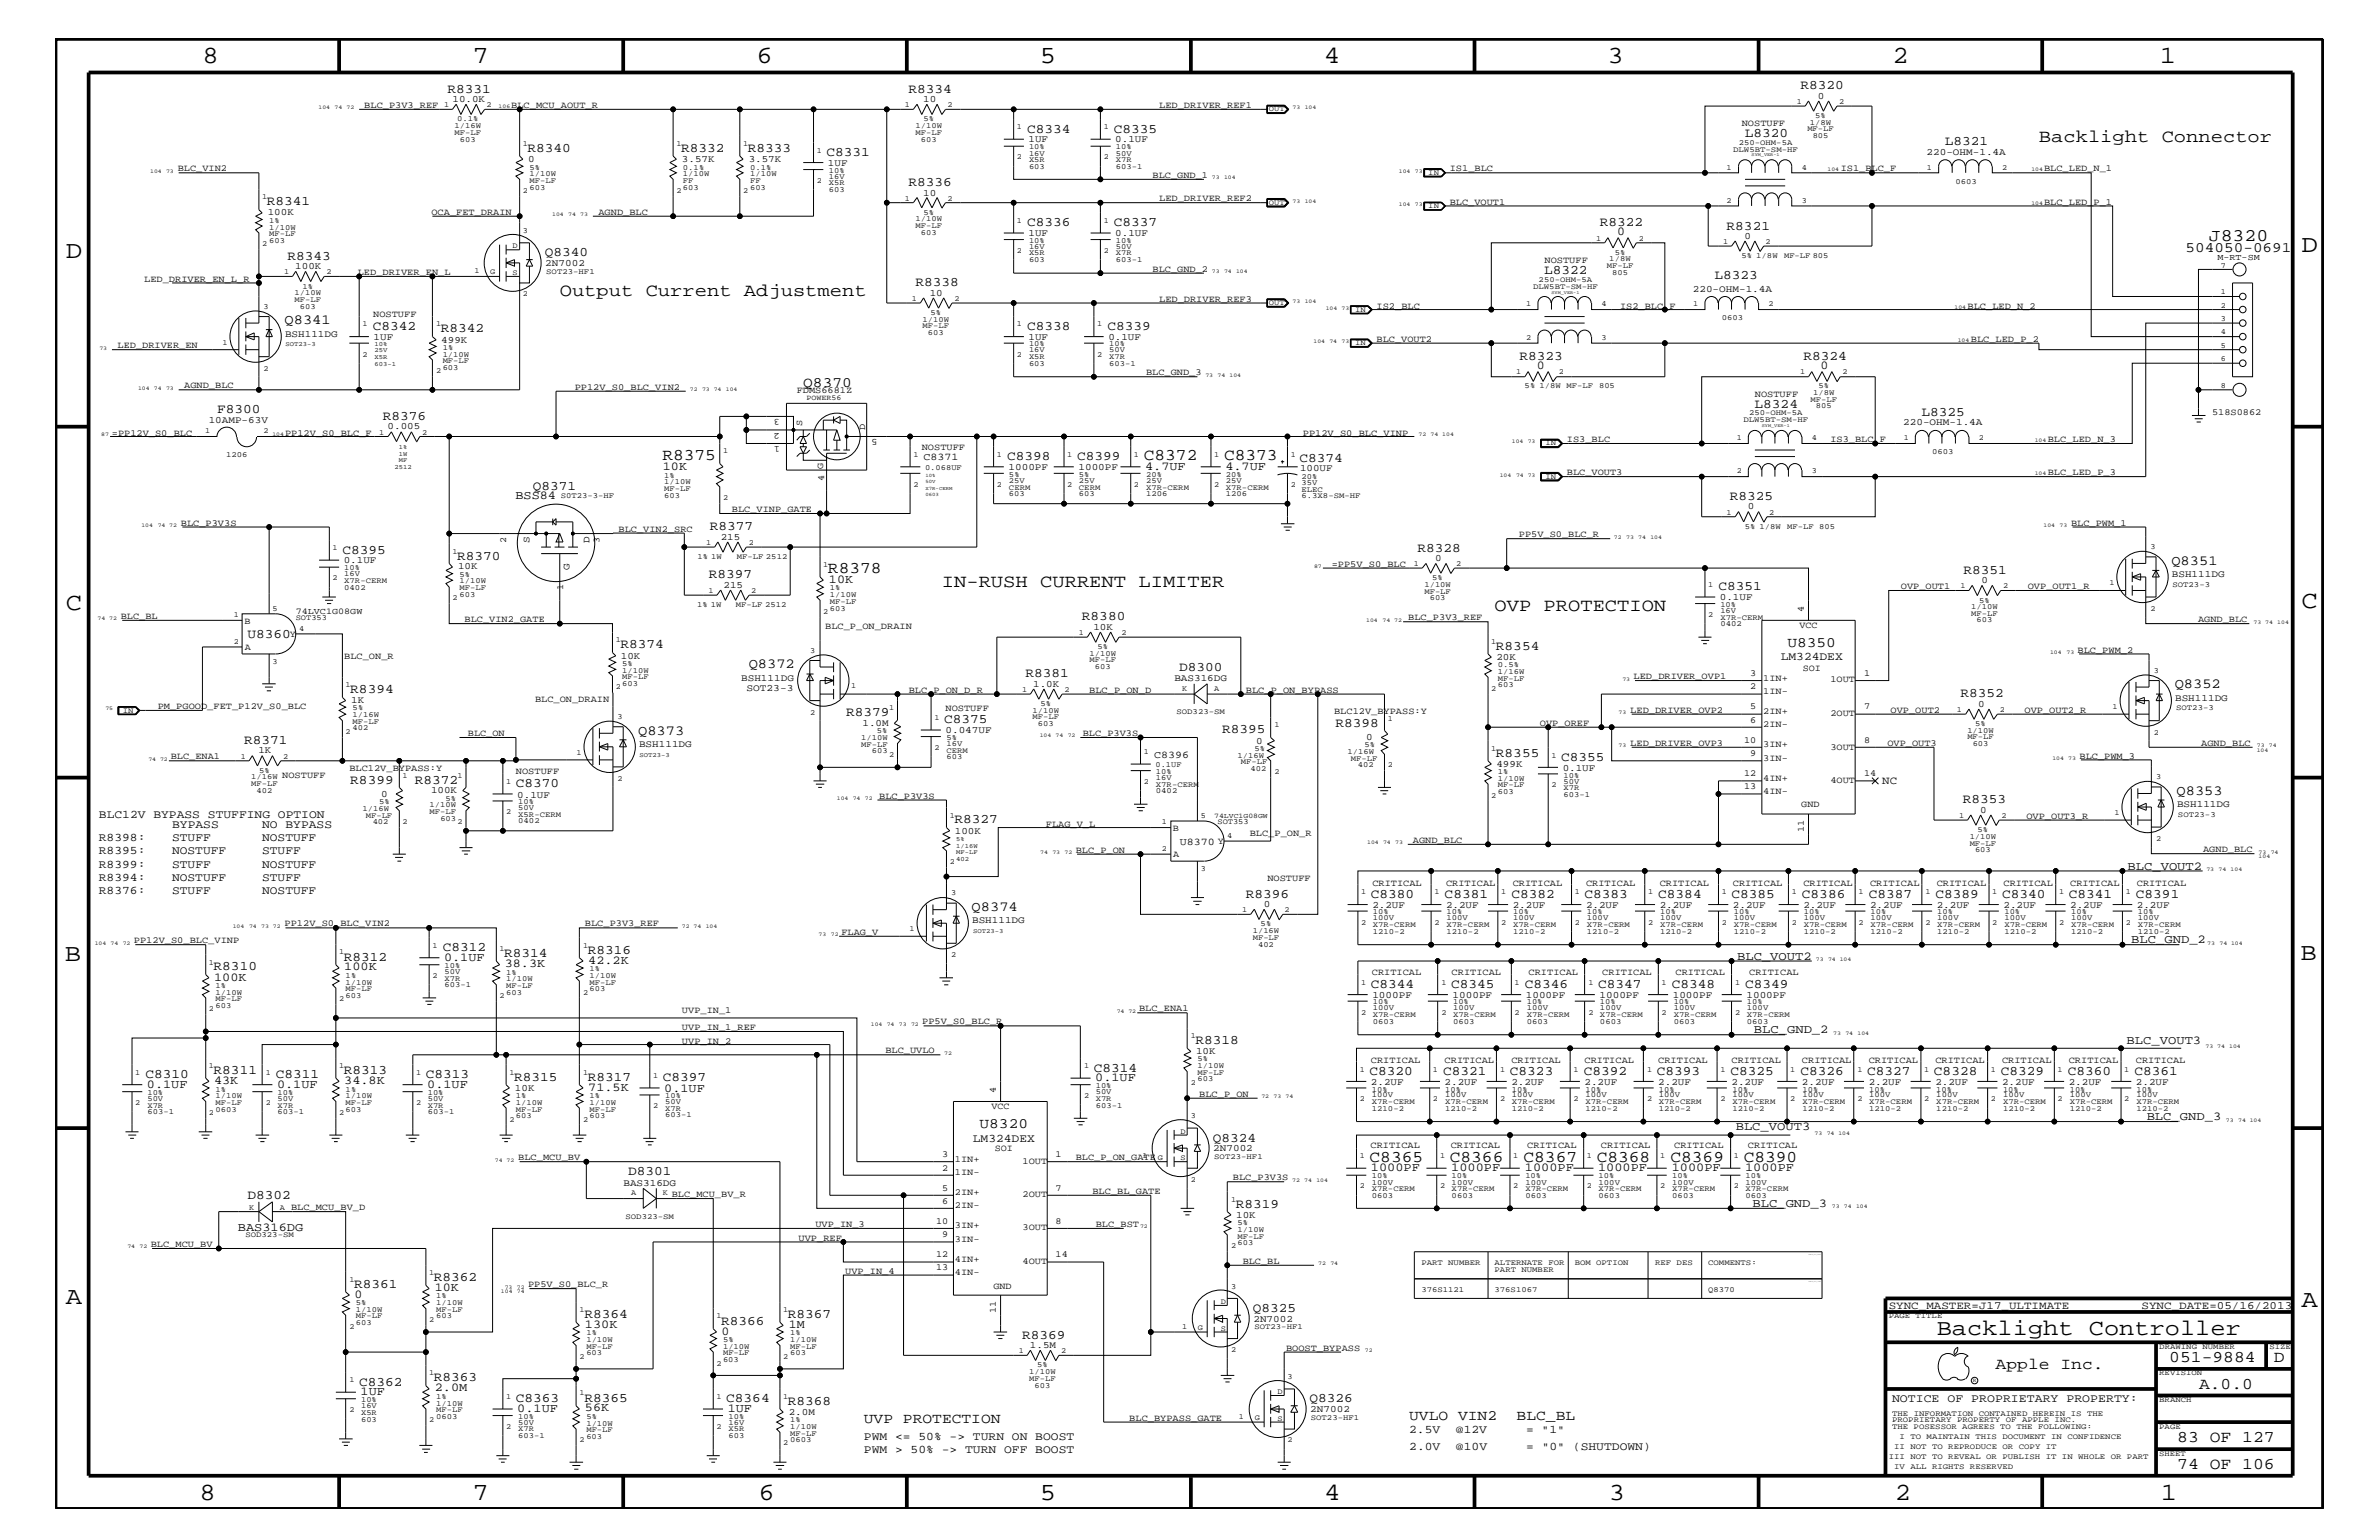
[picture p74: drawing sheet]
<svg xmlns="http://www.w3.org/2000/svg" width="432mm" height="279mm" viewBox="0 0 432 279" stroke-linecap="round" stroke-linejoin="round" font-family="sans-serif">
<defs><g id="words">
<g font-size="4.5">
<text x="36.7" y="11.5">8</text>
<text x="85.8" y="11.5">7</text>
<text x="137.3" y="11.5">6</text>
<text x="188.7" y="11.5">5</text>
<text x="240.3" y="11.5">4</text>
<text x="291.8" y="11.5">3</text>
<text x="343.5" y="11.5">2</text>
<text x="392" y="11.5">1</text>
<text x="11.9" y="46.8">D</text>
<text x="417.7" y="45.7">D</text>
<text x="11.9" y="110.6">C</text>
<text x="417.7" y="110.3">C</text>
<text x="11.8" y="174.3">B</text>
<text x="417.6" y="174.2">B</text>
<text x="11.9" y="236.7">A</text>
<text x="417.7" y="237.1">A</text>
<text x="36.2" y="272.1">8</text>
<text x="85.8" y="272.1">7</text>
<text x="137.7" y="272.1">6</text>
<text x="188.7" y="272.1">5</text>
<text x="240.4" y="272.1">4</text>
<text x="292" y="272.1">3</text>
<text x="343.9" y="272.1">2</text>
<text x="392.2" y="272.1">1</text>
</g>
<text font-size="4.1" x="351.5" y="242.3">Backlight Controller</text>
<g font-size="3.3">
<text x="370.1" y="25.9">Backlight Connector</text>
<text x="101.6" y="53.8">Output Current Adjustment</text>
<text x="170.9" y="106.5">IN-RUSH CURRENT LIMITER</text>
<text x="271.3" y="110.8">OVP PROTECTION</text>
</g>
<text font-size="3.2" x="400.9" y="43.7">J8320</text>
<g font-size="3">
<text x="120.2" y="83.5">R8375</text>
<text x="207.6" y="83.5">C8372</text>
<text x="222.2" y="83.5">C8373</text>
<text x="150.3" y="104">R8378</text>
<text x="248.6" y="210.8">C8365</text>
<text x="263.1" y="210.8">C8366</text>
<text x="276.5" y="210.8">C8367</text>
<text x="289.8" y="210.8">C8368</text>
<text x="303.2" y="210.8">C8369</text>
<text x="316.5" y="210.8">C8390</text>
<text x="362.2" y="248.4">Apple Inc.</text>
<text x="393.7" y="247.1">051-9884</text>
<text x="399.2" y="252">A.0.0</text>
<text x="412.7" y="247.1">D</text>
<text x="395.2" y="261.6">83 OF 127</text>
<text x="395.2" y="266.6">74 OF 106</text>
</g>
<g font-size="2.6">
<text x="396.7" y="45.7">504050-0691</text>
<text x="145.8" y="70.1">Q8370</text>
<text x="324.4" y="117.4">U8350</text>
<text x="177.8" y="204.7">U8320</text>
<text x="255.8" y="257.6">UVLO VIN2</text>
<text x="275.3" y="257.6">BLC_BL</text>
<text x="156.8" y="258.2">UVP PROTECTION</text>
</g>
<g font-size="2.5">
<text x="51.6" y="58.9">Q8341</text>
<text x="394.1" y="102.5">Q8351</text>
<text x="135.9" y="121.3">Q8372</text>
<text x="394.7" y="124.9">Q8352</text>
<text x="115.8" y="133.3">Q8373</text>
<text x="395.1" y="144.2">Q8353</text>
<text x="176.4" y="165.3">Q8374</text>
</g>
<g font-size="2.4">
<text x="81.2" y="16.8">R8331</text>
<text x="164.9" y="16.8">R8334</text>
<text x="326.8" y="16.2">R8320</text>
<text x="95.8" y="27.5">R8340</text>
<text x="123.6" y="27.5">R8332</text>
<text x="135.7" y="27.5">R8333</text>
<text x="150" y="28.3">C8331</text>
<text x="186.4" y="24.1">C8334</text>
<text x="202.2" y="24.1">C8335</text>
<text x="316.7" y="24.9">L8320</text>
<text x="353" y="26.4">L8321</text>
<text x="164.9" y="33.7">R8336</text>
<text x="48.4" y="37.3">R8341</text>
<text x="186.4" y="41">C8336</text>
<text x="202.2" y="41">C8337</text>
<text x="290.4" y="41">R8322</text>
<text x="313.4" y="41.7">R8321</text>
<text x="52.2" y="47.1">R8343</text>
<text x="98.9" y="46.5">Q8340</text>
<text x="166.2" y="51.9">R8338</text>
<text x="280.3" y="49.7">L8322</text>
<text x="311.2" y="50.7">L8323</text>
<text x="67.6" y="59.8">C8342</text>
<text x="186.4" y="59.8">C8338</text>
<text x="201" y="59.8">C8339</text>
<text x="80" y="60.3">R8342</text>
<text x="275.8" y="65.3">R8323</text>
<text x="327.4" y="65.3">R8324</text>
<text x="39.4" y="74.9">F8300</text>
<text x="69.5" y="76.2">R8376</text>
<text x="318.5" y="74">L8324</text>
<text x="348.8" y="75.5">L8325</text>
<text x="182.8" y="83.5">C8398</text>
<text x="195.5" y="83.5">C8399</text>
<text x="235.9" y="83.8">C8374</text>
<text x="96.7" y="88.9">Q8371</text>
<text x="314" y="90.7">R8325</text>
<text x="62.1" y="100.4">C8395</text>
<text x="83" y="101.5">R8370</text>
<text x="128.8" y="96.2">R8377</text>
<text x="257.3" y="100.1">R8328</text>
<text x="128.7" y="104.9">R8397</text>
<text x="311.9" y="107.1">C8351</text>
<text x="356.4" y="104.1">R8351</text>
<text x="196.4" y="112.6">R8380</text>
<text x="44.9" y="115.7">U8360</text>
<text x="112.6" y="117.6">R8374</text>
<text x="271.5" y="117.9">R8354</text>
<text x="63.6" y="125.8">R8394</text>
<text x="186.1" y="122.9">R8381</text>
<text x="214" y="121.7">D8300</text>
<text x="153.6" y="129.9">R8379</text>
<text x="171.4" y="131.3">C8375</text>
<text x="242.4" y="131.9">R8398</text>
<text x="355.8" y="126.5">R8352</text>
<text x="44.3" y="135">R8371</text>
<text x="221.8" y="133">R8395</text>
<text x="271.5" y="137.3">R8355</text>
<text x="63.6" y="142.2">R8399</text>
<text x="75.3" y="142.2">R8372</text>
<text x="93.6" y="142.9">C8370</text>
<text x="283.4" y="138">C8355</text>
<text x="173.2" y="149.4">R8327</text>
<text x="356.2" y="145.7">R8353</text>
<text x="226.1" y="162.8">R8396</text>
<text x="248.8" y="162.8">C8380</text>
<text x="262.2" y="162.8">C8381</text>
<text x="274.3" y="162.8">C8382</text>
<text x="287.6" y="162.8">C8383</text>
<text x="301" y="162.8">C8384</text>
<text x="314.3" y="162.8">C8385</text>
<text x="327.1" y="162.8">C8386</text>
<text x="339.2" y="162.8">C8387</text>
<text x="351.3" y="162.8">C8389</text>
<text x="363.4" y="162.8">C8340</text>
<text x="375.5" y="162.8">C8341</text>
<text x="387.7" y="162.8">C8391</text>
<text x="80.3" y="172.6">C8312</text>
<text x="91.5" y="173.7">R8314</text>
<text x="106.7" y="173.1">R8316</text>
<text x="38.8" y="176.1">R8310</text>
<text x="62.4" y="174.3">R8312</text>
<text x="248.8" y="179.3">C8344</text>
<text x="263.4" y="179.3">C8345</text>
<text x="276.8" y="179.3">C8346</text>
<text x="290.1" y="179.3">C8347</text>
<text x="303.4" y="179.3">C8348</text>
<text x="316.7" y="179.3">C8349</text>
<text x="217" y="189.4">R8318</text>
<text x="26.4" y="195.6">C8310</text>
<text x="38.8" y="194.8">R8311</text>
<text x="50" y="195.6">C8311</text>
<text x="62.4" y="194.8">R8313</text>
<text x="77.3" y="195.6">C8313</text>
<text x="93.3" y="196.1">R8315</text>
<text x="106.7" y="196.1">R8317</text>
<text x="120.3" y="196.2">C8397</text>
<text x="198.5" y="194.4">C8314</text>
<text x="248.6" y="195">C8320</text>
<text x="262" y="195">C8321</text>
<text x="274.1" y="195">C8323</text>
<text x="287.4" y="195">C8392</text>
<text x="300.7" y="195">C8393</text>
<text x="314.1" y="195">C8325</text>
<text x="326.8" y="195">C8326</text>
<text x="338.9" y="195">C8327</text>
<text x="351" y="195">C8328</text>
<text x="363.1" y="195">C8329</text>
<text x="375.3" y="195">C8360</text>
<text x="387.4" y="195">C8361</text>
<text x="220.1" y="207.1">Q8324</text>
<text x="114" y="213.2">D8301</text>
<text x="44.9" y="217.5">D8302</text>
<text x="224.3" y="219.1">R8319</text>
<text x="64.3" y="233.7">R8361</text>
<text x="78.7" y="232.4">R8362</text>
<text x="106.1" y="239.1">R8364</text>
<text x="143" y="239.1">R8367</text>
<text x="227.4" y="238">Q8325</text>
<text x="130.9" y="240.3">R8366</text>
<text x="185.5" y="242.9">R8369</text>
<text x="65.2" y="251.4">C8362</text>
<text x="78.7" y="250.6">R8363</text>
<text x="93.6" y="254.4">C8363</text>
<text x="106.1" y="254.3">R8365</text>
<text x="131.8" y="254.4">C8364</text>
<text x="143" y="254.9">R8368</text>
<text x="237.7" y="254.4">Q8326</text>
</g>
<g font-size="2.2">
<text x="293.5" y="42.7">0</text>
<text x="278.9" y="67">0</text>
<text x="330.4" y="67">0</text>
<text x="120.3" y="85.3">10K</text>
<text x="207.9" y="85.3">4.7UF</text>
<text x="222.4" y="85.3">4.7UF</text>
<text x="93.6" y="90.6">BSS84</text>
<text x="150.5" y="105.8">10K</text>
<text x="386.2" y="157.8">BLC_VOUT2</text>
<text x="386.8" y="171.1">BLC_GND_2</text>
<text x="38.9" y="177.9">100K</text>
<text x="62.5" y="176.1">100K</text>
<text x="80.6" y="174.4">0.1UF</text>
<text x="91.6" y="175.5">38.3K</text>
<text x="106.8" y="174.9">42.2K</text>
<text x="315.3" y="174.2">BLC_VOUT2</text>
<text x="318.3" y="187.5">BLC_GND_2</text>
<text x="386" y="189.3">BLC_VOUT3</text>
<text x="26.7" y="197.4">0.1UF</text>
<text x="38.9" y="196.7">43K</text>
<text x="50.3" y="197.4">0.1UF</text>
<text x="62.5" y="196.7">34.8K</text>
<text x="77.6" y="197.4">0.1UF</text>
<text x="106.8" y="197.9">71.5K</text>
<text x="198.8" y="196.2">0.1UF</text>
<text x="120.6" y="198.1">0.1UF</text>
<text x="389.6" y="203.2">BLC_GND_3</text>
<text x="315" y="205.1">BLC_VOUT3</text>
<text x="248.8" y="212.5">1000PF</text>
<text x="263.4" y="212.5">1000PF</text>
<text x="276.8" y="212.5">1000PF</text>
<text x="290.1" y="212.5">1000PF</text>
<text x="303.4" y="212.5">1000PF</text>
<text x="316.7" y="212.5">1000PF</text>
<text x="318.1" y="219">BLC_GND_3</text>
<text x="43.2" y="223.4">BAS316DG</text>
<text x="64.3" y="235.5">0</text>
<text x="78.9" y="234.3">10K</text>
<text x="106.2" y="240.9">130K</text>
<text x="131" y="242.2">0</text>
<text x="143.2" y="240.9">1M</text>
<text x="65.4" y="253.2">1UF</text>
<text x="78.9" y="252.4">2.0M</text>
<text x="93.9" y="256.2">0.1UF</text>
<text x="106.2" y="256.1">56K</text>
<text x="132.1" y="256.2">1UF</text>
</g>
<g font-size="2.1">
<text x="323.2" y="119.8">LM324DEX</text>
<text x="17.9" y="148.4">BLC12V BYPASS STUFFING OPTION</text>
<text x="17.9" y="152.6">R8398:</text>
<text x="17.9" y="155">R8395:</text>
<text x="31.2" y="152.6">STUFF</text>
<text x="31.2" y="150.1">BYPASS</text>
<text x="31.2" y="155">NOSTUFF</text>
<text x="47.6" y="155">STUFF</text>
<text x="47.6" y="152.6">NOSTUFF</text>
<text x="47.6" y="150.1">NO BYPASS</text>
<text x="17.9" y="159.9">R8394:</text>
<text x="17.9" y="157.4">R8399:</text>
<text x="31.2" y="159.9">NOSTUFF</text>
<text x="31.2" y="157.4">STUFF</text>
<text x="47.6" y="159.9">STUFF</text>
<text x="47.6" y="157.4">NOSTUFF</text>
<text x="17.9" y="162.2">R8376:</text>
<text x="31.2" y="162.2">STUFF</text>
<text x="47.6" y="162.2">NOSTUFF</text>
<text x="176.6" y="207.1">LM324DEX</text>
<text x="343.4" y="254.4">NOTICE OF PROPRIETARY PROPERTY:</text>
<text x="156.8" y="263.6">PWM &gt; 50% -&gt; TURN OFF BOOST</text>
<text x="156.8" y="261.2">PWM &lt;= 50% -&gt; TURN ON BOOST</text>
<text x="255.8" y="260">2.5V</text>
<text x="255.8" y="263">2.0V</text>
<text x="264.3" y="260">@12V</text>
<text x="264.3" y="263">@10V</text>
<text x="277" y="260">= &quot;1&quot;</text>
<text x="277" y="263">= &quot;0&quot; (SHUTDOWN)</text>
</g>
<g font-size="2">
<text x="341.6" y="142.3">NC</text>
<text x="342.8" y="237.4">SYNC_MASTER=J17_ULTIMATE</text>
<text x="388.7" y="237.4">SYNC_DATE=05/16/2013</text>
</g>
<g font-size="1.9">
<text x="167.6" y="83.5">C8371</text>
<text x="209.5" y="137.4">C8396</text>
<text x="214.2" y="153.3">U8370 Y</text>
</g>
<g font-size="1.8">
<text x="329.9" y="17.9">0</text>
<text x="82.1" y="18.5">10.0K</text>
<text x="167.6" y="18.5">10</text>
<text x="95.8" y="29.4">0</text>
<text x="123.8" y="29.4">3.57K</text>
<text x="135.9" y="29.4">3.57K</text>
<text x="186.7" y="25.9">1UF</text>
<text x="202.4" y="25.9">0.1UF</text>
<text x="349.7" y="28.1">220-OHM-1.4A</text>
<text x="150.3" y="30.2">1UF</text>
<text x="167.6" y="35.5">10</text>
<text x="48.6" y="39.1">100K</text>
<text x="186.7" y="42.9">1UF</text>
<text x="202.4" y="42.9">0.1UF</text>
<text x="316.7" y="43.4">0</text>
<text x="53.6" y="48.8">100K</text>
<text x="99" y="48.3">2N7002</text>
<text x="168.7" y="53.6">10</text>
<text x="307.3" y="52.9">220-OHM-1.4A</text>
<text x="51.7" y="61.1">BSH111DG</text>
<text x="67.8" y="61.7">1UF</text>
<text x="80.1" y="62.2">499K</text>
<text x="186.7" y="61.7">1UF</text>
<text x="201.2" y="61.7">0.1UF</text>
<text x="37.9" y="76.8">10AMP-63V</text>
<text x="70.4" y="77.9">0.005</text>
<text x="345.4" y="77.2">220-OHM-1.4A</text>
<text x="183" y="85.3">1000PF</text>
<text x="195.7" y="85.3">1000PF</text>
<text x="236" y="85.5">100UF</text>
<text x="317.2" y="92.4">0</text>
<text x="96.1" y="98.6" transform="rotate(-90 96.1 98.6)">S</text>
<text x="107" y="98.6" transform="rotate(-90 107 98.6)">D</text>
<text x="130.8" y="97.9">215</text>
<text x="260.5" y="101.8">0</text>
<text x="62.4" y="102.2">0.1UF</text>
<text x="83.1" y="103.3">10K</text>
<text x="103.4" y="103.5" transform="rotate(-90 103.4 103.5)">G</text>
<text x="131.3" y="106.6">215</text>
<text x="359.7" y="105.8">0</text>
<text x="394.2" y="104.7">BSH111DG</text>
<text x="312.2" y="108.9">0.1UF</text>
<text x="112.7" y="119.5">10K</text>
<text x="198.5" y="114.2">10K</text>
<text x="271.6" y="119.7">20K</text>
<text x="134.5" y="123.5">BSH111DG</text>
<text x="135.5" y="125.3">SOT23-3</text>
<text x="187.5" y="124.6">1.0K</text>
<text x="213.1" y="123.6">BAS316DG</text>
<text x="63.8" y="127.6">1K</text>
<text x="156.5" y="131.7">1.0M</text>
<text x="359.1" y="128.2">0</text>
<text x="394.8" y="127.1">BSH111DG</text>
<text x="46.9" y="136.7">1K</text>
<text x="116" y="135.5">BSH111DG</text>
<text x="171.6" y="133">0.047UF</text>
<text x="228" y="134.9">0</text>
<text x="248" y="134.2">0</text>
<text x="78.2" y="144">100K</text>
<text x="271.6" y="139.1">499K</text>
<text x="283.6" y="139.8">0.1UF</text>
<text x="69.2" y="144.6">0</text>
<text x="93.9" y="144.7">0.1UF</text>
<text x="359.4" y="147.5">0</text>
<text x="395.1" y="146.4">BSH111DG</text>
<text x="173.3" y="151.2">100K</text>
<text x="176.4" y="167.5">BSH111DG</text>
<text x="229.4" y="164.5">0</text>
<text x="249.1" y="164.7">2.2UF</text>
<text x="262.5" y="164.7">2.2UF</text>
<text x="274.6" y="164.7">2.2UF</text>
<text x="287.9" y="164.7">2.2UF</text>
<text x="301.2" y="164.7">2.2UF</text>
<text x="314.5" y="164.7">2.2UF</text>
<text x="327.3" y="164.7">2.2UF</text>
<text x="339.4" y="164.7">2.2UF</text>
<text x="351.5" y="164.7">2.2UF</text>
<text x="363.6" y="164.7">2.2UF</text>
<text x="375.8" y="164.7">2.2UF</text>
<text x="387.9" y="164.7">2.2UF</text>
<text x="249.1" y="181">1000PF</text>
<text x="263.7" y="181">1000PF</text>
<text x="276.9" y="181">1000PF</text>
<text x="290.3" y="181">1000PF</text>
<text x="303.6" y="181">1000PF</text>
<text x="317" y="181">1000PF</text>
<text x="217.1" y="191.2">10K</text>
<text x="93.5" y="197.9">10K</text>
<text x="248.8" y="196.8">2.2UF</text>
<text x="262.2" y="196.8">2.2UF</text>
<text x="274.3" y="196.8">2.2UF</text>
<text x="287.6" y="196.8">2.2UF</text>
<text x="301" y="196.8">2.2UF</text>
<text x="314.3" y="196.8">2.2UF</text>
<text x="327.1" y="196.8">2.2UF</text>
<text x="339.2" y="196.8">2.2UF</text>
<text x="351.3" y="196.8">2.2UF</text>
<text x="363.4" y="196.8">2.2UF</text>
<text x="375.5" y="196.8">2.2UF</text>
<text x="387.7" y="196.8">2.2UF</text>
<text x="220.2" y="208.9">2N7002</text>
<text x="113.2" y="215.2">BAS316DG</text>
<text x="224.4" y="220.9">10K</text>
<text x="227.5" y="239.9">2N7002</text>
<text x="186.9" y="244.5">1.5M</text>
<text x="143.2" y="256.7">2.0M</text>
<text x="237.8" y="256.2">2N7002</text>
</g>
<g font-size="1.7">
<text x="66.1" y="19.6">BLC_P3V3_REF</text>
<text x="92.8" y="19.6">BLC_MCU_AOUT_R</text>
<text x="210.4" y="19.6">LED_DRIVER_REF1</text>
<text x="316.1" y="22.9">NOSTUFF</text>
<text x="32.3" y="31.1">BLC_VIN2</text>
<text x="209.2" y="32.3">BLC_GND_1</text>
<text x="263.1" y="31.1">IS1_BLC</text>
<text x="334.1" y="31.1">IS1_BLC_F</text>
<text x="371" y="31.1">BLC_LED_N_1</text>
<text x="78.3" y="39">OCA_FET_DRAIN</text>
<text x="108.6" y="39">AGND_BLC</text>
<text x="210.4" y="36.5">LED_DRIVER_REF2</text>
<text x="263.1" y="37.2">BLC_VOUT1</text>
<text x="371" y="37.2">BLC_LED_P_1</text>
<text x="280.3" y="47.7">NOSTUFF</text>
<text x="26.2" y="51.1">LED_DRIVER_EN_L_R</text>
<text x="64.9" y="49.9">LED_DRIVER_EN_L</text>
<text x="209.2" y="49.3">BLC_GND_2</text>
<text x="67.7" y="57.5">NOSTUFF</text>
<text x="210.4" y="54.7">LED_DRIVER_REF3</text>
<text x="249.9" y="56">IS2_BLC</text>
<text x="294" y="56">IS2_BLC_F</text>
<text x="357.1" y="56">BLC_LED_N_2</text>
<text x="21.3" y="63.2">LED_DRIVER_EN</text>
<text x="249.9" y="62">BLC_VOUT2</text>
<text x="357.7" y="62">BLC_LED_P_2</text>
<text x="33.4" y="70.5">AGND_BLC</text>
<text x="104.3" y="70.7">PP12V_S0_BLC_VIN2</text>
<text x="144.6" y="71.3">FDMS6681Z</text>
<text x="208" y="68.1">BLC_GND_3</text>
<text x="318.5" y="72">NOSTUFF</text>
<text x="141.6" y="76.1" transform="rotate(-180 141.6 76.1)">3</text>
<text x="145.6" y="77.2" transform="rotate(-90 145.6 77.2)">S</text>
<text x="401.5" y="75.4">518S0862</text>
<text x="20.3" y="79">=PP12V_S0_BLC</text>
<text x="51.7" y="79">PP12V_S0_BLC_F</text>
<text x="141.6" y="78.5" transform="rotate(-180 141.6 78.5)">2</text>
<text x="141.6" y="80.9" transform="rotate(-180 141.6 80.9)">1</text>
<text x="157.1" y="78" transform="rotate(-90 157.1 78)">D</text>
<text x="159.3" y="79.7" transform="rotate(-180 159.3 79.7)">5</text>
<text x="167.3" y="81.6">NOSTUFF</text>
<text x="236.5" y="79">PP12V_S0_BLC_VINP</text>
<text x="284.4" y="80.2">IS3_BLC</text>
<text x="332.2" y="80.2">IS3_BLC_F</text>
<text x="371.7" y="80.2">BLC_LED_N_3</text>
<text x="149.4" y="85" transform="rotate(-90 149.4 85)">G</text>
<text x="149.6" y="87.2" transform="rotate(-90 149.6 87.2)">4</text>
<text x="284.4" y="86.2">BLC_VOUT3</text>
<text x="371.7" y="86.2">BLC_LED_P_3</text>
<text x="32.9" y="95.4">BLC_P3V3S</text>
<text x="132.8" y="92.9">BLC_VINP_GATE</text>
<text x="375.9" y="95.4">BLC_PWM_1</text>
<text x="91.9" y="98.5" transform="rotate(-90 91.9 98.5)">2</text>
<text x="108.8" y="98.5" transform="rotate(-90 108.8 98.5)">3</text>
<text x="112.3" y="96.5">BLC_VIN2_SRC</text>
<text x="275.7" y="97.4">PP5V_S0_BLC_R</text>
<text x="102.2" y="107" transform="rotate(-90 102.2 107)">1</text>
<text x="241.7" y="102.9">=PP5V_S0_BLC</text>
<text x="345" y="106.9">OVP_OUT1</text>
<text x="368" y="106.9">OVP_OUT1_R</text>
<text x="21.9" y="112.3">BLC_BL</text>
<text x="44.4" y="113.1">B</text>
<text x="84.3" y="112.9">BLC_VIN2_GATE</text>
<text x="255.6" y="112.6">BLC_P3V3_REF</text>
<text x="326.6" y="114">VCC</text>
<text x="327.4" y="111" transform="rotate(-90 327.4 111)">4</text>
<text x="398.9" y="112.9">AGND_BLC</text>
<text x="44.5" y="117.9">A</text>
<text x="52.6" y="115.6">Y</text>
<text x="62.5" y="119.6">BLC_ON_R</text>
<text x="149.8" y="114.2">BLC_P_ON_DRAIN</text>
<text x="377.1" y="118.4">BLC_PWM_2</text>
<text x="164.9" y="125.7">BLC_P_ON_D_R</text>
<text x="197.7" y="125.7">BLC_P_ON_D</text>
<text x="226.1" y="125.7">BLC_P_ON_BYPASS</text>
<text x="296.5" y="123.2">LED_DRIVER_OVP1</text>
<text x="317.7" y="122.6">3</text>
<text x="317.7" y="125.1">2</text>
<text x="320" y="123.5">1IN+</text>
<text x="320" y="125.9">1IN-</text>
<text x="327.2" y="121.7">SOI</text>
<text x="332.2" y="123.8">1OUT</text>
<text x="338.3" y="122.6">1</text>
<text x="28.6" y="128.7">PM_PGOOD_FET_P12V_S0_BLC</text>
<text x="97.1" y="127.4">BLC_ON_DRAIN</text>
<text x="171.6" y="129.1">NOSTUFF</text>
<text x="242.1" y="129.6">BLC12V_BYPASS:Y</text>
<text x="279.5" y="131.7">OVP_OREF</text>
<text x="295.9" y="129.3">LED_DRIVER_OVP2</text>
<text x="317.7" y="128.7">5</text>
<text x="317.7" y="131.1">6</text>
<text x="320" y="129.6">2IN+</text>
<text x="320" y="131.9">2IN-</text>
<text x="332.2" y="129.9">2OUT</text>
<text x="338.3" y="128.7">7</text>
<text x="343.2" y="129.3">OVP_OUT2</text>
<text x="367.5" y="129.3">OVP_OUT2_R</text>
<text x="31" y="137.8">BLC_ENA1</text>
<text x="84.9" y="133.5">BLC_ON</text>
<text x="196.5" y="133.5">BLC_P3V3S</text>
<text x="295.9" y="135.3">LED_DRIVER_OVP3</text>
<text x="316.6" y="134.7">10</text>
<text x="317.7" y="137.2">9</text>
<text x="320" y="135.6">3IN+</text>
<text x="332.2" y="136">3OUT</text>
<text x="338.3" y="134.7">8</text>
<text x="342.6" y="135.3">OVP_OUT3</text>
<text x="377.4" y="137.7">BLC_PWM_3</text>
<text x="399.5" y="135.3">AGND_BLC</text>
<text x="51.2" y="141.1">NOSTUFF</text>
<text x="63.4" y="139.8">BLC12V_BYPASS:Y</text>
<text x="93.6" y="140.4">NOSTUFF</text>
<text x="316.6" y="143.2">13</text>
<text x="316.6" y="140.8">12</text>
<text x="320" y="138">3IN-</text>
<text x="320" y="141.7">4IN+</text>
<text x="332.2" y="142">4OUT</text>
<text x="338.3" y="140.8">14</text>
<text x="159.6" y="144.9">BLC_P3V3S</text>
<text x="320" y="144">4IN-</text>
<text x="326.9" y="146.5">GND</text>
<text x="367.8" y="148.5">OVP_OUT3_R</text>
<text x="189.8" y="150.1">FLAG_V_L</text>
<text x="195.2" y="154.7">BLC_P_ON</text>
<text x="212.9" y="150.7">B</text>
<text x="212.9" y="155.5">A</text>
<text x="226.8" y="151.8">BLC_P_ON_R</text>
<text x="256.5" y="152.9">AGND_BLC</text>
<text x="327.4" y="150.9" transform="rotate(-90 327.4 150.9)">11</text>
<text x="399.9" y="154.6">AGND_BLC</text>
<text x="230" y="159.9">NOSTUFF</text>
<text x="249.1" y="160.8">CRITICAL</text>
<text x="262.5" y="160.8">CRITICAL</text>
<text x="274.6" y="160.8">CRITICAL</text>
<text x="287.9" y="160.8">CRITICAL</text>
<text x="301.2" y="160.8">CRITICAL</text>
<text x="314.5" y="160.8">CRITICAL</text>
<text x="327.3" y="160.8">CRITICAL</text>
<text x="339.4" y="160.8">CRITICAL</text>
<text x="351.5" y="160.8">CRITICAL</text>
<text x="363.6" y="160.8">CRITICAL</text>
<text x="375.8" y="160.8">CRITICAL</text>
<text x="387.9" y="160.8">CRITICAL</text>
<text x="24.3" y="171.1">PP12V_S0_BLC_VINP</text>
<text x="51.6" y="168.1">PP12V_S0_BLC_VIN2</text>
<text x="106.2" y="168.1">BLC_P3V3_REF</text>
<text x="152.7" y="169.7">FLAG_V</text>
<text x="249" y="176.8">CRITICAL</text>
<text x="263.5" y="176.8">CRITICAL</text>
<text x="277.5" y="176.8">CRITICAL</text>
<text x="290.8" y="176.8">CRITICAL</text>
<text x="304.1" y="176.8">CRITICAL</text>
<text x="317.5" y="176.8">CRITICAL</text>
<text x="123.8" y="183.8">UVP_IN_1</text>
<text x="167.4" y="185.9">PP5V_S0_BLC_R</text>
<text x="206.8" y="183.5">BLC_ENA1</text>
<text x="123.8" y="186.9">UVP_IN_1_REF</text>
<text x="123.8" y="189.3">UVP_IN_2</text>
<text x="160.7" y="191.1">BLC_UVLO</text>
<text x="248.8" y="192.9">CRITICAL</text>
<text x="262.2" y="192.9">CRITICAL</text>
<text x="274.3" y="192.9">CRITICAL</text>
<text x="287.6" y="192.9">CRITICAL</text>
<text x="301" y="192.9">CRITICAL</text>
<text x="314.3" y="192.9">CRITICAL</text>
<text x="327.1" y="192.9">CRITICAL</text>
<text x="339.2" y="192.9">CRITICAL</text>
<text x="351.3" y="192.9">CRITICAL</text>
<text x="363.4" y="192.9">CRITICAL</text>
<text x="375.5" y="192.9">CRITICAL</text>
<text x="387.7" y="192.9">CRITICAL</text>
<text x="180" y="201.3">VCC</text>
<text x="180.8" y="198.2" transform="rotate(-90 180.8 198.2)">4</text>
<text x="217.7" y="199">BLC_P_ON</text>
<text x="171" y="209.9">3</text>
<text x="180.6" y="208.9">SOI</text>
<text x="191.6" y="209.9">1</text>
<text x="248.8" y="208.3">CRITICAL</text>
<text x="263.3" y="208.3">CRITICAL</text>
<text x="277.2" y="208.3">CRITICAL</text>
<text x="290.6" y="208.3">CRITICAL</text>
<text x="303.9" y="208.3">CRITICAL</text>
<text x="317.2" y="208.3">CRITICAL</text>
<text x="94.1" y="210.5">BLC_MCU_BV</text>
<text x="171" y="212.4">2</text>
<text x="173.3" y="210.8">1IN+</text>
<text x="173.3" y="213.2">1IN-</text>
<text x="185.6" y="211.1">1OUT</text>
<text x="195.2" y="210.5">BLC_P_ON_GATE</text>
<text x="223.8" y="214.2">BLC_P3V3S</text>
<text x="52.8" y="219.6">BLC_MCU_BV_D</text>
<text x="121.9" y="217.2">BLC_MCU_BV_R</text>
<text x="171" y="216">5</text>
<text x="171" y="218.4">6</text>
<text x="173.3" y="216.9">2IN+</text>
<text x="173.3" y="219.2">2IN-</text>
<text x="185.6" y="217.2">2OUT</text>
<text x="191.6" y="216">7</text>
<text x="198.3" y="216.6">BLC_BL_GATE</text>
<text x="27.3" y="226.3">BLC_MCU_BV</text>
<text x="144.9" y="225.1">UVP_REF</text>
<text x="148" y="222.6">UVP_IN_3</text>
<text x="169.9" y="222">10</text>
<text x="171" y="224.5">9</text>
<text x="173.3" y="222.9">3IN+</text>
<text x="173.3" y="225.3">3IN-</text>
<text x="185.6" y="223.2">3OUT</text>
<text x="191.6" y="222">8</text>
<text x="198.9" y="222.6">BLC_BST</text>
<text x="95.8" y="233.5">PP5V_S0_BLC_R</text>
<text x="153.4" y="231.1">UVP_IN_4</text>
<text x="169.9" y="230.5">13</text>
<text x="169.9" y="228.1">12</text>
<text x="173.3" y="231.3">4IN-</text>
<text x="173.3" y="229">4IN+</text>
<text x="180.3" y="233.8">GND</text>
<text x="185.6" y="229.3">4OUT</text>
<text x="191.6" y="228.1">14</text>
<text x="225.6" y="229.3">BLC_BL</text>
<text x="180.8" y="238.2" transform="rotate(-90 180.8 238.2)">11</text>
<text x="233.4" y="245.1">BOOST_BYPASS</text>
<text x="205" y="257.8">BLC_BYPASS_GATE</text>
</g>
<g font-size="1.6">
<text x="402.5" y="47.1">M-RT-SM</text>
<text x="53.7" y="111.4">74LVC1G08GW</text>
</g>
<g font-size="1.4">
<text x="80.6" y="19.5">1</text>
<text x="82.5" y="23.2">1/16W</text>
<text x="83" y="22">0.1%</text>
<text x="88.3" y="19.5">2</text>
<text x="164.3" y="19.5">1</text>
<text x="166.2" y="23.2">1/10W</text>
<text x="167.6" y="22">5%</text>
<text x="172" y="19.5">2</text>
<text x="184.6" y="23.5">1</text>
<text x="200.3" y="23.5">1</text>
<text x="230.3" y="20.2">OUT</text>
<text x="326.1" y="18.8">1</text>
<text x="328" y="23.8">MF-LF</text>
<text x="328.5" y="22.6">1/8W</text>
<text x="329.5" y="21.4">5%</text>
<text x="333.8" y="18.8">2</text>
<text x="82.5" y="24.4">MF-LF</text>
<text x="83.5" y="25.7">603</text>
<text x="94.9" y="26.5">1</text>
<text x="122.8" y="26.5">1</text>
<text x="134.9" y="26.5">1</text>
<text x="148.3" y="27.7">1</text>
<text x="166.2" y="24.4">MF-LF</text>
<text x="167.1" y="25.7">603</text>
<text x="184.6" y="28.9">2</text>
<text x="186.8" y="27.1">10%</text>
<text x="186.8" y="29.4">X5R</text>
<text x="186.8" y="28.2">16V</text>
<text x="200.3" y="28.9">2</text>
<text x="202.5" y="27.1">10%</text>
<text x="202.5" y="29.4">X7R</text>
<text x="202.5" y="28.2">50V</text>
<text x="314.6" y="27.5">DLW5BT-SM-HF</text>
<text x="315.6" y="26.3">250-OHM-5A</text>
<text x="329" y="25">805</text>
<text x="94.9" y="35">2</text>
<text x="96.1" y="34.4">603</text>
<text x="96.1" y="30.8">5%</text>
<text x="96.1" y="31.9">1/10W</text>
<text x="96.1" y="33.1">MF-LF</text>
<text x="122.8" y="35">2</text>
<text x="124" y="33.1">FF</text>
<text x="124" y="31.9">1/10W</text>
<text x="124" y="30.8">0.1%</text>
<text x="124" y="34.4">603</text>
<text x="134.9" y="35">2</text>
<text x="136.1" y="30.8">0.1%</text>
<text x="136.1" y="31.9">1/10W</text>
<text x="136.1" y="33.1">FF</text>
<text x="136.1" y="34.4">603</text>
<text x="148.3" y="33.1">2</text>
<text x="150.5" y="31.4">10%</text>
<text x="150.5" y="34.8">603</text>
<text x="150.5" y="32.5">16V</text>
<text x="150.5" y="33.6">X5R</text>
<text x="186.8" y="30.6">603</text>
<text x="202.5" y="30.6">603-1</text>
<text x="259.2" y="31.7">IN</text>
<text x="313.4" y="30.8">1</text>
<text x="327.1" y="30.8">4</text>
<text x="349.8" y="30.8">1</text>
<text x="354.9" y="33.3">0603</text>
<text x="363.4" y="30.8">2</text>
<text x="47.6" y="36.2">1</text>
<text x="48.9" y="40.4">1%</text>
<text x="48.9" y="41.7">1/10W</text>
<text x="164.3" y="36.4">1</text>
<text x="166.2" y="41.4">MF-LF</text>
<text x="166.2" y="40.2">1/10W</text>
<text x="167.6" y="39">5%</text>
<text x="172" y="36.4">2</text>
<text x="184.6" y="40.4">1</text>
<text x="200.3" y="40.4">1</text>
<text x="230.3" y="37.2">OUT</text>
<text x="259.2" y="37.8">IN</text>
<text x="313.4" y="36.8">2</text>
<text x="327.1" y="36.8">3</text>
<text x="47.6" y="44.6">2</text>
<text x="48.9" y="44.1">603</text>
<text x="48.9" y="42.9">MF-LF</text>
<text x="93" y="45.1">D</text>
<text x="94.9" y="42.3">3</text>
<text x="167.1" y="42.6">603</text>
<text x="184.6" y="45.9">2</text>
<text x="186.8" y="44.1">10%</text>
<text x="186.8" y="47.6">603</text>
<text x="186.8" y="45.2">16V</text>
<text x="186.8" y="46.3">X5R</text>
<text x="200.3" y="45.9">2</text>
<text x="202.5" y="44.1">10%</text>
<text x="202.5" y="46.3">X7R</text>
<text x="202.5" y="47.6">603-1</text>
<text x="202.5" y="45.2">50V</text>
<text x="289.7" y="43.7">1</text>
<text x="292.1" y="47.4">1/8W</text>
<text x="293.1" y="46.3">5%</text>
<text x="297.4" y="43.7">2</text>
<text x="312.8" y="44.3">1</text>
<text x="316.1" y="46.8">5% 1/8W</text>
<text x="320.5" y="44.3">2</text>
<text x="323.8" y="46.8">MF-LF 805</text>
<text x="51.6" y="49.7">1</text>
<text x="53.5" y="53.5">1/10W</text>
<text x="54.9" y="52.4">1%</text>
<text x="59.3" y="49.7">2</text>
<text x="86.1" y="49.6">1</text>
<text x="89" y="49.7">G</text>
<text x="93" y="49.9">S</text>
<text x="94.9" y="53.8">2</text>
<text x="99.1" y="49.6">SOT23-HF1</text>
<text x="278.3" y="52.4">DLW5BT-SM-HF</text>
<text x="279.3" y="51.1">250-OHM-5A</text>
<text x="291.6" y="48.7">MF-LF</text>
<text x="292.6" y="49.9">805</text>
<text x="403.1" y="53.4">1</text>
<text x="403.1" y="48.5">7</text>
<text x="47.8" y="56">3</text>
<text x="53.5" y="54.7">MF-LF</text>
<text x="54.4" y="56">603</text>
<text x="65.8" y="59.2">1</text>
<text x="79.2" y="59.2">1</text>
<text x="165.5" y="54.6">1</text>
<text x="167.4" y="58.4">1/10W</text>
<text x="167.4" y="59.5">MF-LF</text>
<text x="168.9" y="57.2">5%</text>
<text x="173.2" y="54.6">2</text>
<text x="184.6" y="59.2">1</text>
<text x="199.1" y="59.2">1</text>
<text x="230.3" y="55.3">OUT</text>
<text x="246" y="56.6">IN</text>
<text x="277" y="55.6">1</text>
<text x="290.7" y="55.6">4</text>
<text x="307.3" y="55.6">1</text>
<text x="312.5" y="58.1">0603</text>
<text x="321" y="55.6">2</text>
<text x="403.1" y="55.8">2</text>
<text x="403.1" y="58.3">3</text>
<text x="40.4" y="62.5">1</text>
<text x="65.8" y="64.7">2</text>
<text x="80.3" y="64.7">1/10W</text>
<text x="80.3" y="63.4">1%</text>
<text x="80.3" y="65.9">MF-LF</text>
<text x="168.4" y="60.8">603</text>
<text x="184.6" y="64.7">2</text>
<text x="186.8" y="62.9">10%</text>
<text x="186.8" y="65.1">X5R</text>
<text x="186.8" y="64">16V</text>
<text x="199.1" y="64.7">2</text>
<text x="201.3" y="62.9">10%</text>
<text x="201.3" y="65.1">X7R</text>
<text x="201.3" y="64">50V</text>
<text x="246" y="62.6">IN</text>
<text x="277" y="61.7">2</text>
<text x="290.7" y="61.7">3</text>
<text x="403.1" y="60.6">4</text>
<text x="403.1" y="63.1">5</text>
<text x="403.1" y="65.6">6</text>
<text x="47.8" y="67.3">2</text>
<text x="79.2" y="67.7">2</text>
<text x="80.3" y="67.1">603</text>
<text x="186.8" y="66.4">603</text>
<text x="201.3" y="66.4">603-1</text>
<text x="275.2" y="67.9">1</text>
<text x="276.7" y="70.5">5% 1/8W</text>
<text x="283" y="67.9">2</text>
<text x="284.4" y="70.5">MF-LF</text>
<text x="290.2" y="70.5">805</text>
<text x="326.7" y="67.9">1</text>
<text x="329.1" y="71.7">1/8W</text>
<text x="330.1" y="70.5">5%</text>
<text x="334.4" y="67.9">2</text>
<text x="403.1" y="70.4">8</text>
<text x="146.4" y="72.6">POWER56</text>
<text x="316.4" y="76.7">DLW5BT-SM-HF</text>
<text x="317.5" y="75.4">250-OHM-5A</text>
<text x="328.6" y="72.9">MF-LF</text>
<text x="329.6" y="74.1">805</text>
<text x="37.3" y="78.6">1</text>
<text x="41.1" y="82.8">1206</text>
<text x="47.8" y="78.6">2</text>
<text x="68.8" y="78.9">1</text>
<text x="76.6" y="78.9">2</text>
<text x="131.2" y="82.2">1</text>
<text x="165.8" y="82.8">1</text>
<text x="180.9" y="82.8">1</text>
<text x="193.7" y="82.8">1</text>
<text x="205.8" y="82.8">1</text>
<text x="220.4" y="82.8">1</text>
<text x="234.3" y="82.8">1</text>
<text x="280.5" y="80.8">IN</text>
<text x="315.2" y="79.9">1</text>
<text x="328.8" y="79.9">4</text>
<text x="345.5" y="79.9">1</text>
<text x="350.7" y="82.4">0603</text>
<text x="359.2" y="79.9">2</text>
<text x="120.6" y="89">MF-LF</text>
<text x="120.6" y="87.8">1/10W</text>
<text x="120.6" y="86.6">1%</text>
<text x="165.8" y="88.3">2</text>
<text x="167.9" y="85.3">0.068UF</text>
<text x="180.9" y="88.3">2</text>
<text x="183.1" y="86.5">5%</text>
<text x="183.1" y="87.6">25V</text>
<text x="183.1" y="88.8">CERM</text>
<text x="193.7" y="88.3">2</text>
<text x="195.8" y="86.5">5%</text>
<text x="195.8" y="87.6">25V</text>
<text x="195.8" y="88.8">CERM</text>
<text x="205.8" y="88.3">2</text>
<text x="208" y="87.6">25V</text>
<text x="208" y="86.5">20%</text>
<text x="208" y="88.8">X7R-CERM</text>
<text x="220.4" y="88.3">2</text>
<text x="222.5" y="87.6">25V</text>
<text x="222.5" y="88.8">X7R-CERM</text>
<text x="222.5" y="86.5">20%</text>
<text x="234.3" y="88.3">2</text>
<text x="236.2" y="89.2">ELEC</text>
<text x="236.2" y="88.1">35V</text>
<text x="236.2" y="86.9">20%</text>
<text x="280.5" y="86.9">IN</text>
<text x="315.2" y="85.9">2</text>
<text x="328.8" y="85.9">3</text>
<text x="101.8" y="90.4">S0T23-3-HF</text>
<text x="120.6" y="90.3">603</text>
<text x="131.2" y="90.7">2</text>
<text x="183.1" y="90">603</text>
<text x="195.8" y="90">603</text>
<text x="208" y="90">1206</text>
<text x="222.5" y="90">1206</text>
<text x="236.2" y="90.4">6.3X8-SM-HF</text>
<text x="313.4" y="93.4">1</text>
<text x="316.7" y="96">5% 1/8W</text>
<text x="321.1" y="93.4">2</text>
<text x="324.4" y="96">MF-LF 805</text>
<text x="60.4" y="99.9">1</text>
<text x="82.1" y="100.4">1</text>
<text x="126.6" y="101.4">1% 1W</text>
<text x="128.2" y="98.8">1</text>
<text x="133.7" y="101.4">MF-LF 2512</text>
<text x="135.9" y="98.8">2</text>
<text x="390.3" y="99.6">3</text>
<text x="60.4" y="105.3">2</text>
<text x="62.5" y="103.5">10%</text>
<text x="62.5" y="107">0402</text>
<text x="62.5" y="104.6">16V</text>
<text x="62.5" y="105.8">X7R-CERM</text>
<text x="83.4" y="104.7">5%</text>
<text x="83.4" y="107.1">MF-LF</text>
<text x="83.4" y="105.9">1/10W</text>
<text x="128.6" y="107.6">1</text>
<text x="136.3" y="107.6">2</text>
<text x="149.4" y="102.9">1</text>
<text x="150.6" y="107.1">1%</text>
<text x="256.6" y="102.7">1</text>
<text x="258.5" y="107.7">MF-LF</text>
<text x="258.5" y="106.5">1/10W</text>
<text x="260" y="105.3">5%</text>
<text x="264.3" y="102.7">2</text>
<text x="310.1" y="106.5">1</text>
<text x="355.9" y="106.7">1</text>
<text x="363.6" y="106.7">2</text>
<text x="382.9" y="106.1">1</text>
<text x="394.3" y="106.5">SOT23-3</text>
<text x="42.4" y="112">1</text>
<text x="49.4" y="110.8">5</text>
<text x="53.7" y="112.6">SOT353</text>
<text x="82.1" y="108.9">2</text>
<text x="83.4" y="108.3">603</text>
<text x="126.5" y="110.2">1% 1W</text>
<text x="133.6" y="110.2">MF-LF 2512</text>
<text x="149.4" y="111.4">2</text>
<text x="150.6" y="110.8">603</text>
<text x="150.6" y="109.5">MF-LF</text>
<text x="150.6" y="108.3">1/10W</text>
<text x="259.5" y="108.9">603</text>
<text x="310.1" y="112">2</text>
<text x="312.3" y="112.5">X7R-CERM</text>
<text x="312.3" y="111.2">16V</text>
<text x="312.3" y="113.7">0402</text>
<text x="312.3" y="110.2">10%</text>
<text x="357.8" y="111.7">MF-LF</text>
<text x="357.8" y="110.5">1/10W</text>
<text x="358.7" y="112.9">603</text>
<text x="359.2" y="109.3">5%</text>
<text x="390.3" y="110.9">2</text>
<text x="42.4" y="116.8">2</text>
<text x="54.3" y="114.4">4</text>
<text x="111.8" y="116.5">1</text>
<text x="147.1" y="118.4">3</text>
<text x="195.8" y="115.3">1</text>
<text x="197.7" y="119">1/10W</text>
<text x="199.2" y="117.8">5%</text>
<text x="203.5" y="115.3">2</text>
<text x="270.7" y="116.8">1</text>
<text x="49.4" y="120.4">3</text>
<text x="62.7" y="124.7">1</text>
<text x="111.8" y="125.1">2</text>
<text x="112.9" y="120.8">5%</text>
<text x="112.9" y="123.2">MF-LF</text>
<text x="112.9" y="122">1/10W</text>
<text x="112.9" y="124.4">603</text>
<text x="154.5" y="124.9">1</text>
<text x="185.5" y="125.5">1</text>
<text x="193.2" y="125.5">2</text>
<text x="197.7" y="120.2">MF-LF</text>
<text x="198.7" y="121.4">603</text>
<text x="214.5" y="125.3">K</text>
<text x="220.4" y="125.3">A</text>
<text x="270.7" y="125.3">2</text>
<text x="271.9" y="124.7">603</text>
<text x="271.9" y="122.3">1/16W</text>
<text x="271.9" y="121">0.5%</text>
<text x="271.9" y="123.5">MF-LF</text>
<text x="390.9" y="122">3</text>
<text x="22.3" y="129.3">IN</text>
<text x="64" y="128.9">5%</text>
<text x="64" y="131.3">MF-LF</text>
<text x="64" y="130.2">1/16W</text>
<text x="112.1" y="130.4">3</text>
<text x="147.1" y="129.7">2</text>
<text x="161.4" y="128.8">1</text>
<text x="169.6" y="130.7">1</text>
<text x="187.4" y="129.3">1/10W</text>
<text x="187.4" y="130.5">MF-LF</text>
<text x="188.4" y="131.7">603</text>
<text x="188.8" y="128">5%</text>
<text x="213.5" y="129.6">SOD323-SM</text>
<text x="231.3" y="131.9">1</text>
<text x="251.9" y="130.8">1</text>
<text x="355.2" y="129.1">1</text>
<text x="358.5" y="131.7">5%</text>
<text x="363" y="129.1">2</text>
<text x="383.5" y="128.6">1</text>
<text x="395" y="128.9">SOT23-3</text>
<text x="43.7" y="137.7">1</text>
<text x="51.4" y="137.7">2</text>
<text x="62.7" y="133.2">2</text>
<text x="64" y="132.5">402</text>
<text x="104.6" y="136.9">1</text>
<text x="156.3" y="134.2">1/10W</text>
<text x="156.3" y="135.5">MF-LF</text>
<text x="158.2" y="136.7">603</text>
<text x="159.2" y="133">5%</text>
<text x="161.4" y="137.3">2</text>
<text x="169.6" y="136.1">2</text>
<text x="171.8" y="134.2">5%</text>
<text x="171.8" y="136.6">CERM</text>
<text x="171.8" y="135.3">16V</text>
<text x="171.8" y="137.8">603</text>
<text x="207.6" y="136.8">1</text>
<text x="224.6" y="137.4">1/16W</text>
<text x="227.7" y="136.2">5%</text>
<text x="244.6" y="136.8">1/16W</text>
<text x="247.6" y="135.6">5%</text>
<text x="270.7" y="136.2">1</text>
<text x="281.6" y="137.4">1</text>
<text x="357.1" y="134.1">MF-LF</text>
<text x="357.1" y="133">1/10W</text>
<text x="358.1" y="135.3">603</text>
<text x="390.9" y="133.3">2</text>
<text x="45.6" y="141.4">1/16W</text>
<text x="45.6" y="142.6">MF-LF</text>
<text x="46.6" y="143.9">402</text>
<text x="47" y="140.2">5%</text>
<text x="73.1" y="141.1">1</text>
<text x="83.1" y="141.1">1</text>
<text x="91.9" y="142.3">1</text>
<text x="112.1" y="141.7">2</text>
<text x="207.6" y="142.3">2</text>
<text x="209.7" y="139.2">0.1UF</text>
<text x="209.8" y="140.4">10%</text>
<text x="209.8" y="142.8">X7R-CERM</text>
<text x="209.8" y="141.5">16V</text>
<text x="209.8" y="144">0402</text>
<text x="225.2" y="138.6">MF-LF</text>
<text x="227" y="139.8">402</text>
<text x="231.3" y="140.4">2</text>
<text x="245.2" y="138">MF-LF</text>
<text x="246.5" y="139.2">402</text>
<text x="251.9" y="139.2">2</text>
<text x="271.9" y="141.7">1/10W</text>
<text x="271.9" y="142.9">MF-LF</text>
<text x="271.9" y="140.4">1%</text>
<text x="281.6" y="142.9">2</text>
<text x="283.8" y="142.2">50V</text>
<text x="283.8" y="141.1">10%</text>
<text x="283.8" y="143.4">X7R</text>
<text x="391.3" y="141.3">3</text>
<text x="65.8" y="147.1">1/16W</text>
<text x="66.4" y="148.4">MF-LF</text>
<text x="67.6" y="149.5">402</text>
<text x="68.8" y="145.9">5%</text>
<text x="73.1" y="149.5">2</text>
<text x="78" y="146.5">1/10W</text>
<text x="78" y="147.7">MF-LF</text>
<text x="79.9" y="149">603</text>
<text x="80.9" y="145.3">5%</text>
<text x="83.1" y="149.5">2</text>
<text x="91.9" y="147.7">2</text>
<text x="94.1" y="145.9">10%</text>
<text x="94.1" y="148.2">X5R-CERM</text>
<text x="94.1" y="149.4">0402</text>
<text x="94.1" y="147">50V</text>
<text x="172.4" y="148.4">1</text>
<text x="210.9" y="149.5">1</text>
<text x="217.9" y="148.4">5</text>
<text x="221" y="149.5">SOT353</text>
<text x="270.7" y="144.7">2</text>
<text x="271.9" y="144">603</text>
<text x="283.8" y="144.6">603-1</text>
<text x="355.6" y="148.4">1</text>
<text x="363.3" y="148.4">2</text>
<text x="383.8" y="147.9">1</text>
<text x="395.3" y="148.2">SOT23-3</text>
<text x="210.9" y="154.4">2</text>
<text x="222.8" y="152">4</text>
<text x="357.5" y="153.4">MF-LF</text>
<text x="357.5" y="152.2">1/10W</text>
<text x="358.5" y="154.6">603</text>
<text x="358.9" y="151">5%</text>
<text x="391.3" y="152.6">2</text>
<text x="172.4" y="156.8">2</text>
<text x="217.9" y="158">3</text>
<text x="172.6" y="162.4">3</text>
<text x="225.5" y="165.6">1</text>
<text x="233.2" y="165.6">2</text>
<text x="247.1" y="167.8">2</text>
<text x="247.1" y="162.2">1</text>
<text x="249.2" y="165.9">10%</text>
<text x="249.2" y="167">100V</text>
<text x="260.4" y="167.8">2</text>
<text x="260.4" y="162.2">1</text>
<text x="262.6" y="165.9">10%</text>
<text x="262.6" y="167">100V</text>
<text x="272.5" y="167.8">2</text>
<text x="272.5" y="162.2">1</text>
<text x="274.7" y="165.9">10%</text>
<text x="274.7" y="167">100V</text>
<text x="285.8" y="167.8">2</text>
<text x="285.8" y="162.2">1</text>
<text x="288" y="165.9">10%</text>
<text x="288" y="167">100V</text>
<text x="299.1" y="167.8">2</text>
<text x="299.1" y="162.2">1</text>
<text x="301.3" y="165.9">10%</text>
<text x="301.3" y="167">100V</text>
<text x="312.5" y="167.8">2</text>
<text x="312.5" y="162.2">1</text>
<text x="314.7" y="165.9">10%</text>
<text x="314.7" y="167">100V</text>
<text x="325.2" y="167.8">2</text>
<text x="325.2" y="162.2">1</text>
<text x="327.4" y="165.9">10%</text>
<text x="327.4" y="167">100V</text>
<text x="337.3" y="167.8">2</text>
<text x="337.3" y="162.2">1</text>
<text x="339.5" y="165.9">10%</text>
<text x="339.5" y="167">100V</text>
<text x="349.5" y="167.8">2</text>
<text x="349.5" y="162.2">1</text>
<text x="351.6" y="165.9">10%</text>
<text x="351.6" y="167">100V</text>
<text x="361.6" y="167.8">2</text>
<text x="361.6" y="162.2">1</text>
<text x="363.8" y="165.9">10%</text>
<text x="363.8" y="167">100V</text>
<text x="373.7" y="167.8">2</text>
<text x="373.7" y="162.2">1</text>
<text x="375.9" y="165.9">10%</text>
<text x="375.9" y="167">100V</text>
<text x="385.8" y="167.8">2</text>
<text x="385.8" y="162.2">1</text>
<text x="388" y="165.9">10%</text>
<text x="388" y="167">100V</text>
<text x="61.6" y="173.2">1</text>
<text x="78.5" y="172">1</text>
<text x="90.7" y="172.6">1</text>
<text x="105.8" y="172">1</text>
<text x="165.1" y="168.9">1</text>
<text x="172.6" y="173.7">2</text>
<text x="227.4" y="169.3">1/16W</text>
<text x="227.4" y="170.5">MF-LF</text>
<text x="228.3" y="171.7">402</text>
<text x="228.8" y="168.1">5%</text>
<text x="249.2" y="168.2">X7R-CERM</text>
<text x="249.2" y="169.4">1210-2</text>
<text x="262.6" y="169.4">1210-2</text>
<text x="262.6" y="168.2">X7R-CERM</text>
<text x="274.7" y="169.4">1210-2</text>
<text x="274.7" y="168.2">X7R-CERM</text>
<text x="288" y="169.4">1210-2</text>
<text x="288" y="168.2">X7R-CERM</text>
<text x="301.3" y="169.4">1210-2</text>
<text x="301.3" y="168.2">X7R-CERM</text>
<text x="314.7" y="169.4">1210-2</text>
<text x="314.7" y="168.2">X7R-CERM</text>
<text x="327.4" y="169.4">1210-2</text>
<text x="327.4" y="168.2">X7R-CERM</text>
<text x="339.5" y="169.4">1210-2</text>
<text x="339.5" y="168.2">X7R-CERM</text>
<text x="351.6" y="169.4">1210-2</text>
<text x="351.6" y="168.2">X7R-CERM</text>
<text x="363.8" y="169.4">1210-2</text>
<text x="363.8" y="168.2">X7R-CERM</text>
<text x="375.9" y="169.4">1210-2</text>
<text x="375.9" y="168.2">X7R-CERM</text>
<text x="388" y="169.4">1210-2</text>
<text x="388" y="168.2">X7R-CERM</text>
<text x="37.9" y="175">1</text>
<text x="39.1" y="179.3">1%</text>
<text x="62.7" y="178.7">1/10W</text>
<text x="62.7" y="179.9">MF-LF</text>
<text x="62.7" y="177.4">1%</text>
<text x="78.5" y="177.4">2</text>
<text x="80.7" y="175.6">10%</text>
<text x="80.7" y="177.9">X7R</text>
<text x="80.7" y="179.1">603-1</text>
<text x="80.7" y="176.7">50V</text>
<text x="91.9" y="176.8">1%</text>
<text x="91.9" y="178">1/10W</text>
<text x="91.9" y="179.3">MF-LF</text>
<text x="107" y="179.9">603</text>
<text x="107" y="176.2">1%</text>
<text x="107" y="177.4">1/10W</text>
<text x="107" y="178.7">MF-LF</text>
<text x="247.1" y="178.7">1</text>
<text x="261.6" y="178.7">1</text>
<text x="274.9" y="178.7">1</text>
<text x="288.3" y="178.7">1</text>
<text x="301.6" y="178.7">1</text>
<text x="315" y="178.7">1</text>
<text x="37.9" y="183.5">2</text>
<text x="39.1" y="182.9">603</text>
<text x="39.1" y="180.5">1/10W</text>
<text x="39.1" y="181.6">MF-LF</text>
<text x="61.6" y="181.6">2</text>
<text x="62.7" y="181">603</text>
<text x="90.7" y="181">2</text>
<text x="91.9" y="180.5">603</text>
<text x="105.8" y="180.5">2</text>
<text x="247.1" y="184.1">2</text>
<text x="249.2" y="183.3">100V</text>
<text x="249.2" y="185.8">0603</text>
<text x="249.2" y="184.6">X7R-CERM</text>
<text x="249.2" y="182.2">10%</text>
<text x="261.6" y="184.1">2</text>
<text x="263.7" y="182.2">10%</text>
<text x="263.7" y="183.3">100V</text>
<text x="263.7" y="185.8">0603</text>
<text x="263.7" y="184.6">X7R-CERM</text>
<text x="274.9" y="184.1">2</text>
<text x="277.1" y="182.2">10%</text>
<text x="277.1" y="183.3">100V</text>
<text x="277.1" y="185.8">0603</text>
<text x="277.1" y="184.6">X7R-CERM</text>
<text x="288.3" y="184.1">2</text>
<text x="290.4" y="182.2">10%</text>
<text x="290.4" y="183.3">100V</text>
<text x="290.4" y="185.8">0603</text>
<text x="290.4" y="184.6">X7R-CERM</text>
<text x="301.6" y="184.1">2</text>
<text x="303.8" y="182.2">10%</text>
<text x="303.8" y="183.3">100V</text>
<text x="303.8" y="185.8">0603</text>
<text x="303.8" y="184.6">X7R-CERM</text>
<text x="315" y="184.1">2</text>
<text x="317.1" y="182.2">10%</text>
<text x="317.1" y="183.3">100V</text>
<text x="317.1" y="185.8">0603</text>
<text x="317.1" y="184.6">X7R-CERM</text>
<text x="216.2" y="188.3">1</text>
<text x="24.6" y="195">1</text>
<text x="37.9" y="193.7">1</text>
<text x="48.3" y="195">1</text>
<text x="61.6" y="193.7">1</text>
<text x="75.5" y="195">1</text>
<text x="92.5" y="195">1</text>
<text x="105.8" y="195">1</text>
<text x="118.5" y="195.6">1</text>
<text x="196.8" y="193.7">1</text>
<text x="198.9" y="197.4">10%</text>
<text x="216.2" y="196.8">2</text>
<text x="217.3" y="196.2">603</text>
<text x="217.3" y="192.6">5%</text>
<text x="217.3" y="195">MF-LF</text>
<text x="217.3" y="193.7">1/10W</text>
<text x="246.8" y="194.4">1</text>
<text x="260.1" y="194.4">1</text>
<text x="272.3" y="194.4">1</text>
<text x="285.6" y="194.4">1</text>
<text x="299" y="194.4">1</text>
<text x="312.3" y="194.4">1</text>
<text x="325" y="194.4">1</text>
<text x="337.1" y="194.4">1</text>
<text x="349.3" y="194.4">1</text>
<text x="361.4" y="194.4">1</text>
<text x="373.5" y="194.4">1</text>
<text x="385.6" y="194.4">1</text>
<text x="24.6" y="200.4">2</text>
<text x="26.8" y="198.7">10%</text>
<text x="26.8" y="200.9">X7R</text>
<text x="26.8" y="202.1">603-1</text>
<text x="26.8" y="199.8">50V</text>
<text x="37.9" y="202.3">2</text>
<text x="39.1" y="201.7">0603</text>
<text x="39.1" y="200.4">MF-LF</text>
<text x="39.1" y="199.2">1/10W</text>
<text x="39.1" y="198.1">1%</text>
<text x="48.3" y="200.4">2</text>
<text x="50.4" y="198.7">10%</text>
<text x="50.4" y="200.9">X7R</text>
<text x="50.4" y="199.8">50V</text>
<text x="50.4" y="202.1">603-1</text>
<text x="61.6" y="202.3">2</text>
<text x="62.7" y="201.7">603</text>
<text x="62.7" y="198.1">1%</text>
<text x="62.7" y="199.2">1/10W</text>
<text x="62.7" y="200.4">MF-LF</text>
<text x="75.5" y="200.4">2</text>
<text x="77.6" y="198.7">10%</text>
<text x="77.6" y="200.9">X7R</text>
<text x="77.6" y="199.8">50V</text>
<text x="77.6" y="202.1">603-1</text>
<text x="92.5" y="203.5">2</text>
<text x="93.6" y="202.9">603</text>
<text x="93.6" y="200.4">1/10W</text>
<text x="93.6" y="201.7">MF-LF</text>
<text x="93.6" y="199.2">1%</text>
<text x="105.8" y="203.5">2</text>
<text x="107" y="202.9">603</text>
<text x="107" y="201.7">MF-LF</text>
<text x="107" y="200.4">1/10W</text>
<text x="107" y="199.2">1%</text>
<text x="118.5" y="201">2</text>
<text x="120.7" y="199.2">10%</text>
<text x="120.7" y="201.5">X7R</text>
<text x="120.7" y="200.3">50V</text>
<text x="120.7" y="202.7">603-1</text>
<text x="196.8" y="199.2">2</text>
<text x="198.9" y="199.8">X7R</text>
<text x="198.9" y="198.5">50V</text>
<text x="198.9" y="200.9">603-1</text>
<text x="216.2" y="202.9">3</text>
<text x="246.8" y="199.8">2</text>
<text x="249" y="198.1">10%</text>
<text x="249" y="199.1">100V</text>
<text x="249" y="200.3">X7R-CERM</text>
<text x="249" y="201.5">1210-2</text>
<text x="260.1" y="199.8">2</text>
<text x="262.3" y="198.1">10%</text>
<text x="262.3" y="199.1">100V</text>
<text x="262.3" y="201.5">1210-2</text>
<text x="262.3" y="200.3">X7R-CERM</text>
<text x="272.3" y="199.8">2</text>
<text x="274.4" y="198.1">10%</text>
<text x="274.4" y="199.1">100V</text>
<text x="274.4" y="201.5">1210-2</text>
<text x="274.4" y="200.3">X7R-CERM</text>
<text x="285.6" y="199.8">2</text>
<text x="287.8" y="198.1">10%</text>
<text x="287.8" y="199.1">100V</text>
<text x="287.8" y="201.5">1210-2</text>
<text x="287.8" y="200.3">X7R-CERM</text>
<text x="299" y="199.8">2</text>
<text x="301.1" y="198.1">10%</text>
<text x="301.1" y="199.1">100V</text>
<text x="301.1" y="201.5">1210-2</text>
<text x="301.1" y="200.3">X7R-CERM</text>
<text x="312.3" y="199.8">2</text>
<text x="314.5" y="198.1">10%</text>
<text x="314.5" y="199.1">100V</text>
<text x="314.5" y="201.5">1210-2</text>
<text x="314.5" y="200.3">X7R-CERM</text>
<text x="325" y="199.8">2</text>
<text x="327.2" y="198.1">10%</text>
<text x="327.2" y="199.1">100V</text>
<text x="327.2" y="201.5">1210-2</text>
<text x="327.2" y="200.3">X7R-CERM</text>
<text x="337.1" y="199.8">2</text>
<text x="339.3" y="198.1">10%</text>
<text x="339.3" y="199.1">100V</text>
<text x="339.3" y="201.5">1210-2</text>
<text x="339.3" y="200.3">X7R-CERM</text>
<text x="349.3" y="199.8">2</text>
<text x="351.5" y="198.1">10%</text>
<text x="351.5" y="199.1">100V</text>
<text x="351.5" y="201.5">1210-2</text>
<text x="351.5" y="200.3">X7R-CERM</text>
<text x="361.4" y="199.8">2</text>
<text x="363.6" y="198.1">10%</text>
<text x="363.6" y="199.1">100V</text>
<text x="363.6" y="201.5">1210-2</text>
<text x="363.6" y="200.3">X7R-CERM</text>
<text x="373.5" y="199.8">2</text>
<text x="375.7" y="198.1">10%</text>
<text x="375.7" y="199.1">100V</text>
<text x="375.7" y="201.5">1210-2</text>
<text x="375.7" y="200.3">X7R-CERM</text>
<text x="385.6" y="199.8">2</text>
<text x="387.8" y="198.1">10%</text>
<text x="387.8" y="199.1">100V</text>
<text x="387.8" y="201.5">1210-2</text>
<text x="387.8" y="200.3">X7R-CERM</text>
<text x="214.3" y="205.7">D</text>
<text x="207.3" y="210.2">1</text>
<text x="210.1" y="210.4">G</text>
<text x="214.3" y="210.5">S</text>
<text x="216.2" y="214.4">2</text>
<text x="220.4" y="210.3">SOT23-HF1</text>
<text x="246.8" y="215.6">2</text>
<text x="246.8" y="210.2">1</text>
<text x="249" y="213.8">10%</text>
<text x="249" y="214.9">100V</text>
<text x="261.4" y="215.6">2</text>
<text x="261.4" y="210.2">1</text>
<text x="263.5" y="213.8">10%</text>
<text x="263.5" y="214.9">100V</text>
<text x="274.7" y="215.6">2</text>
<text x="274.7" y="210.2">1</text>
<text x="276.9" y="213.8">10%</text>
<text x="276.9" y="214.9">100V</text>
<text x="288" y="215.6">2</text>
<text x="288" y="210.2">1</text>
<text x="290.2" y="214.9">100V</text>
<text x="290.2" y="213.8">10%</text>
<text x="301.3" y="215.6">2</text>
<text x="301.3" y="210.2">1</text>
<text x="303.5" y="213.8">10%</text>
<text x="303.5" y="214.9">100V</text>
<text x="314.7" y="215.6">2</text>
<text x="314.7" y="210.2">1</text>
<text x="316.8" y="213.8">10%</text>
<text x="316.8" y="214.9">100V</text>
<text x="45.2" y="219.6">K</text>
<text x="50.8" y="219.6">A</text>
<text x="113.5" y="221.1">SOD323-SM</text>
<text x="114.6" y="216.9">A</text>
<text x="120.3" y="216.9">K</text>
<text x="223.4" y="218">1</text>
<text x="249" y="217.3">0603</text>
<text x="249" y="216.1">X7R-CERM</text>
<text x="263.5" y="217.3">0603</text>
<text x="263.5" y="216.1">X7R-CERM</text>
<text x="276.9" y="217.3">0603</text>
<text x="276.9" y="216.1">X7R-CERM</text>
<text x="290.2" y="217.3">0603</text>
<text x="290.2" y="216.1">X7R-CERM</text>
<text x="303.5" y="217.3">0603</text>
<text x="303.5" y="216.1">X7R-CERM</text>
<text x="316.8" y="217.3">0603</text>
<text x="316.8" y="216.1">X7R-CERM</text>
<text x="44.5" y="224.5">SOD323-SM</text>
<text x="223.4" y="226.5">2</text>
<text x="224.6" y="225.9">603</text>
<text x="224.6" y="222.3">5%</text>
<text x="224.6" y="223.5">1/10W</text>
<text x="224.6" y="224.7">MF-LF</text>
<text x="63.4" y="232.6">1</text>
<text x="77.9" y="231.3">1</text>
<text x="223.4" y="233.8">3</text>
<text x="258" y="229.6">PART NUMBER</text>
<text x="271.3" y="230.7">PART NUMBER</text>
<text x="271.3" y="229.6">ALTERNATE FOR</text>
<text x="285.8" y="229.6">BOM OPTION</text>
<text x="300.4" y="229.6">REF DES</text>
<text x="310" y="229.6">COMMENTS:</text>
<text x="64.6" y="236.8">5%</text>
<text x="64.6" y="238">1/10W</text>
<text x="64.6" y="239.2">MF-LF</text>
<text x="77.9" y="239.9">2</text>
<text x="79.2" y="239.2">603</text>
<text x="79.2" y="235.6">1%</text>
<text x="79.2" y="236.8">1/10W</text>
<text x="79.2" y="238">MF-LF</text>
<text x="105.2" y="238">1</text>
<text x="130" y="239.2">1</text>
<text x="142.2" y="238">1</text>
<text x="221.6" y="236.6">D</text>
<text x="258" y="234.4">376S1121</text>
<text x="271.3" y="234.4">376S1067</text>
<text x="310" y="234.4">Q8370</text>
<text x="342.8" y="239.2">PAGE TITLE</text>
<text x="63.4" y="241.1">2</text>
<text x="64.6" y="240.5">603</text>
<text x="106.4" y="245.9">603</text>
<text x="106.4" y="242.3">1%</text>
<text x="106.4" y="243.5">1/10W</text>
<text x="106.4" y="244.7">MF-LF</text>
<text x="131.2" y="243.5">5%</text>
<text x="131.2" y="244.7">1/10W</text>
<text x="131.2" y="245.9">MF-LF</text>
<text x="143.4" y="245.9">603</text>
<text x="143.4" y="242.3">1%</text>
<text x="143.4" y="243.5">1/10W</text>
<text x="143.4" y="244.7">MF-LF</text>
<text x="184.9" y="245.6">1</text>
<text x="192.6" y="245.6">2</text>
<text x="214.5" y="241.1">1</text>
<text x="217.4" y="241.3">G</text>
<text x="221.6" y="241.4">S</text>
<text x="223.4" y="245.3">2</text>
<text x="227.7" y="241.2">SOT23-HF1</text>
<text x="391.9" y="244.7">DRAWING NUMBER</text>
<text x="411.9" y="244.7">SIZE</text>
<text x="63.4" y="250.7">1</text>
<text x="77.9" y="249.5">1</text>
<text x="105.2" y="246.5">2</text>
<text x="130" y="247.8">2</text>
<text x="131.2" y="247.1">603</text>
<text x="142.2" y="246.5">2</text>
<text x="186.8" y="249.3">1/10W</text>
<text x="186.8" y="250.6">MF-LF</text>
<text x="187.8" y="251.7">603</text>
<text x="188.3" y="248.1">5%</text>
<text x="233.7" y="250.1">3</text>
<text x="391.9" y="249.5">REVISION</text>
<text x="63.4" y="256.2">2</text>
<text x="65.5" y="254.4">10%</text>
<text x="65.5" y="257.9">603</text>
<text x="65.5" y="255.5">16V</text>
<text x="65.5" y="256.7">X5R</text>
<text x="79.2" y="257.4">0603</text>
<text x="79.2" y="256.2">MF-LF</text>
<text x="79.2" y="255">1/10W</text>
<text x="79.2" y="253.8">1%</text>
<text x="91.9" y="253.8">1</text>
<text x="94.1" y="257.4">10%</text>
<text x="105.2" y="253.2">1</text>
<text x="106.4" y="257.4">5%</text>
<text x="130" y="253.8">1</text>
<text x="132.2" y="257.4">10%</text>
<text x="142.2" y="253.8">1</text>
<text x="224.9" y="257.4">1</text>
<text x="227.8" y="257.7">G</text>
<text x="231.9" y="257.8">S</text>
<text x="231.9" y="252.9">D</text>
<text x="237.9" y="257.6">SOT23-HF1</text>
<text x="343.4" y="256.8">THE INFORMATION CONTAINED HEREIN IS THE</text>
<text x="391.9" y="254.4">BRANCH</text>
<text x="77.9" y="258">2</text>
<text x="91.9" y="259.3">2</text>
<text x="94.1" y="258.5">50V</text>
<text x="94.1" y="261">603-1</text>
<text x="94.1" y="259.7">X7R</text>
<text x="105.2" y="261.6">2</text>
<text x="106.4" y="261.1">603</text>
<text x="106.4" y="259.9">MF-LF</text>
<text x="106.4" y="258.7">1/10W</text>
<text x="130" y="259.3">2</text>
<text x="132.2" y="261">603</text>
<text x="132.2" y="259.7">X5R</text>
<text x="132.2" y="258.5">16V</text>
<text x="142.2" y="262.2">2</text>
<text x="143.4" y="261.6">0603</text>
<text x="143.4" y="258">1%</text>
<text x="143.4" y="260.5">MF-LF</text>
<text x="143.4" y="259.3">1/10W</text>
<text x="233.7" y="261.6">2</text>
<text x="343.4" y="258">PROPRIETARY PROPERTY OF APPLE INC.</text>
<text x="343.4" y="259.3">THE POSESSOR AGREES TO THE FOLLOWING:</text>
<text x="343.8" y="262.9">II NOT TO REPRODUCE OR COPY IT</text>
<text x="344.8" y="261.1">I TO MAINTAIN THIS DOCUMENT IN CONFIDENCE</text>
<text x="391.9" y="259.3">PAGE</text>
<text x="342.8" y="264.7">III NOT TO REVEAL OR PUBLISH IT IN WHOLE OR PART</text>
<text x="343.8" y="266.6">IV ALL RIGHTS RESERVED</text>
<text x="391.9" y="264.1">SHEET</text>
</g>
<text font-size="1.3" x="220.4" y="148.4">74LVC1G08GW</text>
<g font-size="1.2">
<text x="51.8" y="62.9">SOT23-3</text>
<text x="68" y="62.9">10%</text>
<text x="68" y="64">25V</text>
<text x="68" y="65.1">X5R</text>
<text x="68" y="66.4">603-1</text>
<text x="72.4" y="82.7">1W</text>
<text x="72.4" y="81.4">1%</text>
<text x="72.4" y="83.8">MF</text>
<text x="71.6" y="85">2512</text>
<text x="116.1" y="137.3">SOT23-3</text>
<text x="173.6" y="152.6">5%</text>
<text x="173.6" y="153.8">1/16W</text>
<text x="173.6" y="155">MF-LF</text>
<text x="173.6" y="156.2">402</text>
<text x="176.6" y="169.3">SOT23-3</text>
</g>
<g font-size="1">
<text x="57.8" y="19.8">104</text>
<text x="60.7" y="19.8">74</text>
<text x="62.9" y="19.8">72</text>
<text x="90.5" y="19.6">106</text>
<text x="234.6" y="19.8">73</text>
<text x="236.8" y="19.8">104</text>
<text x="27.3" y="31.4">104</text>
<text x="30.1" y="31.4">73</text>
<text x="220" y="32.5">73</text>
<text x="222.2" y="32.5">104</text>
<text x="253.9" y="31.4">104</text>
<text x="256.8" y="31.4">73</text>
<text x="331.7" y="31.1">104</text>
<text x="368.7" y="31.1">104</text>
<text x="100.2" y="39.2">104</text>
<text x="103.1" y="39.2">74</text>
<text x="105.3" y="39.2">73</text>
<text x="234.6" y="36.8">73</text>
<text x="236.8" y="36.8">104</text>
<text x="253.9" y="37.4">104</text>
<text x="256.8" y="37.4">73</text>
<text x="368.7" y="37.2">104</text>
<text x="220" y="49.6">73</text>
<text x="222.2" y="49.6">74</text>
<text x="224.4" y="49.6">104</text>
<text x="234.6" y="55">73</text>
<text x="236.8" y="55">104</text>
<text x="240.6" y="56.2">104</text>
<text x="243.5" y="56.2">73</text>
<text x="354.8" y="56">104</text>
<text x="18" y="63.4">73</text>
<text x="238.4" y="62.3">104</text>
<text x="241.3" y="62.3">74</text>
<text x="243.5" y="62.3">73</text>
<text x="355.3" y="62">104</text>
<text x="25.1" y="70.7">104</text>
<text x="27.9" y="70.7">74</text>
<text x="30.1" y="70.7">73</text>
<text x="125.2" y="71">72</text>
<text x="127.4" y="71">73 74</text>
<text x="131.7" y="71">104</text>
<text x="218.8" y="68.4">73</text>
<text x="221" y="68.4">74</text>
<text x="223.2" y="68.4">104</text>
<text x="18.4" y="79.2">87</text>
<text x="49.4" y="79">104</text>
<text x="257.5" y="79.2">72</text>
<text x="259.7" y="79.2">74 104</text>
<text x="274.4" y="80.5">104</text>
<text x="277.3" y="80.5">73</text>
<text x="369.3" y="80.2">104</text>
<text x="272.2" y="86.5">104</text>
<text x="275.2" y="86.5">74 73</text>
<text x="369.3" y="86.2">104</text>
<text x="25.7" y="95.6">104</text>
<text x="28.6" y="95.6">74 72</text>
<text x="370.9" y="95.6">104</text>
<text x="373.8" y="95.6">73</text>
<text x="292.9" y="97.7">72</text>
<text x="295.1" y="97.7">73</text>
<text x="297.3" y="97.7">74</text>
<text x="299.6" y="97.7">104</text>
<text x="238.5" y="103.1">87</text>
<text x="17.7" y="112.6">74 72</text>
<text x="248" y="112.8">104</text>
<text x="251" y="112.8">74 72</text>
<text x="409" y="113.1">73 74</text>
<text x="413.3" y="113.1">104</text>
<text x="372.1" y="118.6">104</text>
<text x="375.1" y="118.6">73</text>
<text x="294.5" y="123.5">73</text>
<text x="19.1" y="128.9">75</text>
<text x="293.8" y="129.6">73</text>
<text x="188.7" y="133.8">104</text>
<text x="191.6" y="133.8">74</text>
<text x="193.8" y="133.8">72</text>
<text x="293.8" y="135.6">73</text>
<text x="372.5" y="137.9">104</text>
<text x="375.4" y="137.9">73</text>
<text x="409.6" y="135.6">73</text>
<text x="409.6" y="136.5">104</text>
<text x="411.8" y="135.6">74</text>
<text x="26.9" y="138">74 72</text>
<text x="151.9" y="145.1">104</text>
<text x="154.8" y="145.1">74</text>
<text x="157" y="145.1">72</text>
<text x="188.8" y="155">74</text>
<text x="191" y="155">73</text>
<text x="193.2" y="155">72</text>
<text x="248.2" y="153.2">104</text>
<text x="251" y="153.2">74</text>
<text x="253.2" y="153.2">73</text>
<text x="410" y="154.9">73</text>
<text x="410" y="155.7">104</text>
<text x="412.2" y="154.9">74</text>
<text x="400.5" y="158">73</text>
<text x="402.7" y="158">74</text>
<text x="404.9" y="158">104</text>
<text x="17.2" y="171.4">104</text>
<text x="20.1" y="171.4">74</text>
<text x="22.3" y="171.4">72</text>
<text x="42.2" y="168.3">104</text>
<text x="45.2" y="168.3">74</text>
<text x="47.4" y="168.3">73 72</text>
<text x="123.8" y="168.3">72 74</text>
<text x="128.1" y="168.3">104</text>
<text x="148.6" y="169.9">73</text>
<text x="150.8" y="169.9">72</text>
<text x="400.6" y="171.4">73</text>
<text x="402.8" y="171.4">74 104</text>
<text x="329.6" y="174.4">73</text>
<text x="331.8" y="174.4">74 104</text>
<text x="202.7" y="183.8">74 72</text>
<text x="158.1" y="186.1">104</text>
<text x="161" y="186.1">74</text>
<text x="163.2" y="186.1">73</text>
<text x="165.4" y="186.1">72</text>
<text x="171.4" y="191.4">72</text>
<text x="332.7" y="187.7">73</text>
<text x="334.9" y="187.7">74</text>
<text x="337.1" y="187.7">104</text>
<text x="400.3" y="190.2">73 74</text>
<text x="404.6" y="190.2">104</text>
<text x="228.9" y="199.2">72</text>
<text x="231.1" y="199.2">73</text>
<text x="233.3" y="199.2">74</text>
<text x="404" y="203.5">73</text>
<text x="406.2" y="203.5">74 104</text>
<text x="329.4" y="205.9">73</text>
<text x="331.6" y="205.9">74 104</text>
<text x="89.8" y="210.8">74 72</text>
<text x="234.5" y="214.4">72</text>
<text x="236.7" y="214.4">74</text>
<text x="238.9" y="214.4">104</text>
<text x="332.5" y="219.2">73</text>
<text x="334.7" y="219.2">74</text>
<text x="336.9" y="219.2">104</text>
<text x="23.1" y="226.5">74</text>
<text x="25.3" y="226.5">72</text>
<text x="206.9" y="222.9">72</text>
<text x="91.6" y="233.8">73</text>
<text x="93.8" y="233.8">72</text>
<text x="239.3" y="229.6">72</text>
<text x="241.5" y="229.6">74</text>
<text x="90.9" y="234.6">104</text>
<text x="93.8" y="234.6">74</text>
<text x="247.7" y="245.3">72</text>
<text x="358.1" y="250.7">R</text>
</g>
<g font-size=".9">
<text x="168" y="86.5">10%</text>
<text x="168" y="88.8">X7R-CERM</text>
<text x="168" y="87.6">50V</text>
<text x="168" y="90">0603</text>
</g>
<g font-size=".8">
<text x="317.9" y="28.4">SYM_VER-1</text>
<text x="281.6" y="53.3">SYM_VER-1</text>
<text x="319.8" y="77.5">SYM_VER-1</text>
</g>
</g></defs>
<g fill="none" stroke="#000" stroke-width=".18">
<path d="M65.2 19.8h16.9l.7-.9 .9 1.9 .9-1.9 .9 1.9 .9-1.9 .9 1.9 .7-1h77.8l.7-.9 .8 1.9 .9-1.9 1 1.9 .9-1.9 .8 1.9 .7-1h58.4M94.3 19.8v8.5l.6 .6-1.3 .6 1.3 .7-1.3 .6 1.3 .6-1.3 .5 .7 .6v6.7M122.2 19.8v8.5l.6 .6-1.2 .6 1.2 .7-1.2 .6 1.2 .6-1.2 .5 .6 .6v6.7M134.3 19.8v8.5l.6 .6-1.2 .6 1.2 .7-1.2 .6 1.2 .6-1.2 .5 .6 .6v6.7M147.7 19.8v9.7M161 19.8v17M184 19.8v5.5M199.7 19.8v5.5M230 19.1h3.2l.7 .7-.7 .8h-3.2zM230 19.2h3.2l.6 .6-.6 .7h-3.2M230 19.2h3.1l.6 .6-.6 .6h-3.1M230 19.2v1.3"/>
<path d="M233.1 19.2l.7 .6-.7 .7M32.4 31.4h14.6v6.6l.6 .6-1.2 .6 1.2 .6-1.2 .6 1.2 .6-1.2 .7 .6 .6v16.3h-2.4M78.5 39.2h15.8v6.1h-2.4M145.8 30.8h3.6M145.8 29.5h3.6M147.7 30.8v8.4h-40.1M170.9 37.8l.7-1h12.4v5.5M170.9 37.7l-.8-1.9-.9 1.9-1-1.9-.9 1.9-.8-1.9-.7 1h-4.8v18.2h6l.6-1 1 1.9 .8-1.9 .9 1.9 1-1.9 .9 1.9M182.2 26.5h3.6M182.2 25.3h3.6M184 26.5v6h34.5M184 36.8h15.7"/>
<path d="M198 26.5h3.6M198 25.3h3.6M199.7 26.5v6M230 36h3.2l.7 .8-.7 .7h-3.2zM230 36.1h3.2l.6 .7-.6 .7M230 36.8h-30.3v5.5M230 36.2h3.1l.7 .6-.7 .7h-3.1zM233.1 36.2l.6 .6-.6 .6h-3.1M258.4 30.6h3.2l.8 .8-.8 .7h-3.2zM258.5 36.8h3.1M258.5 30.7h3.1l.7 .7-.7 .6h-3.1zM258.5 36.7v1.4"/>
<path d="M258.5 38h3.1M258.6 30.8h3l.6 .6-.6 .5h-3zM258.6 36.8v1.2M261.6 36.7h-3.2v1.4h3.2M261.6 36.7l.8 .7-.8 .7M261.6 36.7l.7 .7M261.6 36.8l.7 .6M261.6 36.8l.6 .6M262.2 37.4h47.8M262.2 37.4l-.6 .6M262.3 37.4l-.7 .6M262.3 37.4l-.7 .7"/>
<path d="M316.7 32.5h7.3M316.7 33.7h7.3M317.9 30.2a1.19 1.19 0 0 0-1.2-1.2 1.19 1.19 0 0 0-1.1 1.2v1.2h-53.4M317.9 36.2a1.19 1.19 0 0 0-1.2-1.2 1.19 1.19 0 0 0-1.1 1.2v1.2h-5.6v7.2h4.3l.7-.9 .8 1.9 .9-1.9 1 1.9 .8-1.9 .9 1.9M317.9 36.2a1.19 1.19 0 0 1 1.2-1.2 1.19 1.19 0 0 1 1.2 1.2M317.9 30.2a1.19 1.19 0 0 1 1.2-1.2 1.19 1.19 0 0 1 1.2 1.2M317.9 30.2v1.2M317.9 36.2v1.2M322.7 36.2a1.19 1.19 0 0 0-1.1-1.2 1.19 1.19 0 0 0-1.2 1.2v1.2M322.7 30.2a1.19 1.19 0 0 0-1.1-1.2 1.19 1.19 0 0 0-1.2 1.2v1.2M322.8 37.4v-1.2a1.19 1.19 0 0 1 1.2-1.2 1.19 1.19 0 0 1 1.2 1.2v1.2h14.6v7.2h-19.7l-.7 1.1M322.8 31.4v-1.2a1.19 1.19 0 0 1 1.2-1.2 1.19 1.19 0 0 1 1.2 1.2v1.2h14.6"/>
<path d="M339.8 37.4h43.7v16.4h23M354.2 30.2a1.19 1.19 0 0 0-1.1-1.2 1.19 1.19 0 0 0-1.2 1.2v1.2h-12.1v-12.2h-6.4l-.6 1-.9-1.9-.9 1.9-.9-1.9-.9 1.9-.9-1.9-.6 .9h-18.2v12.2M356.7 30.2a1.19 1.19 0 0 0-1.2-1.2 1.19 1.19 0 0 0-1.2 1.2v1.2M359.2 30.2a1.19 1.19 0 0 0-1.2-1.2 1.19 1.19 0 0 0-1.2 1.2v1.2M359.2 30.2a1.19 1.19 0 0 1 1.1-1.2 1.19 1.19 0 0 1 1.2 1.2M359.2 30.2v1.2M361.6 30.2v1.2h18v29.7h26.9M31.2 51.3h15.8M43.3 57.7v6.7M44.6 57.7v1.8M47 50.2h6.1l.6-1 .9 1.9 .9-1.9 .9 1.9 .9-1.9 1 1.9 .5-.9h19.7M47 57.4h1.9v7.3h-1.9"/>
<path d="M48.3 59.8h1.1M48.9 59.8l.5 1.3h-1.1zM65.2 50.2v10.9M90.7 44.4v6.7M91.9 47.7l1.5-.6v1.2zM91.9 47.7h2.4v23h-15.8v-5.4l-.6-.6 1.3-.7-1.3-.6 1.3-.5-1.3-.6 1.3-.6-.7-.6v-10.9h12.2M91.9 50.2h2.4M91.9 44.4v1.8M91.9 46.8v1.8M91.9 49.2v1.9M94.3 44.1h1.8v3l.6 1.2h-1.2l.6-1.2M95.5 47.1h1.2"/>
<path d="M96.1 48.3v3h-1.8M182.2 43.5h3.6M182.2 42.3h3.6M184 55h-11.2l-.6 1M184 43.5v6.1h34.5M198 43.5h3.6M198 42.3h3.6M198.5 55v6.1M199.7 43.5v6.1M230 54.2h3.2l.7 .8-.7 .7h-3.2zM230 54.3h3.2l.6 .7-.6 .7h-3.2M230 55h-46v6.1"/>
<path d="M230 54.3v1.4M230 54.4h3.1l.6 .6-.6 .6h-3.1M233.1 54.3l.7 .7-.7 .7M248.2 55.6h-3v1.2h3M248.2 55.6l.7 .6-.7 .6M248.2 55.6l.6 .6M248.3 55.5h-3.2v1.4h3.2M248.3 55.5l.8 .7-.8 .7M248.3 55.5l.7 .7-.7 .7M248.8 56.2l-.6 .6M280.3 57.4h7.3M280.3 58.6h7.3"/>
<path d="M281.5 55a1.19 1.19 0 0 0-1.2-1.2 1.19 1.19 0 0 0-1.2 1.2v1.2h-30.3M284 55a1.19 1.19 0 0 1 1.2-1.2 1.19 1.19 0 0 1 1.1 1.2M284 55a1.19 1.19 0 0 0-1.2-1.2 1.19 1.19 0 0 0-1.2 1.2v1.2M284 55v1.2M288.8 55a1.19 1.19 0 0 0-1.2-1.2 1.19 1.19 0 0 0-1.2 1.2v1.2M288.9 55v1.2h13.3M296.4 45.1l.6-1h5.2v12.1h7.3v-1.2a1.19 1.19 0 0 1 1.1-1.2 1.19 1.19 0 0 1 1.2 1.2M296.4 45l-.9-1.9-.9 1.9-.9-1.9-.9 1.9-1-1.9-.5 1h-20.6v12.1M314.3 55a1.19 1.19 0 0 0-1.2-1.2 1.19 1.19 0 0 0-1.2 1.2v1.2M314.3 55a1.19 1.19 0 0 1 1.2-1.2 1.19 1.19 0 0 1 1.2 1.2M314.3 55v1.2M319.1 55a1.19 1.19 0 0 0-1.2-1.2 1.19 1.19 0 0 0-1.2 1.2v1.2"/>
<path d="M319.2 55v1.2h87.3M405.2 51.3h3.7v17.1h-3.7zM405.2 48.9h-6.2v21.8M406.5 58.6h-17v27.9h-62.4v-1.2M20 79.2h19.4M20.3 63.4h23M32.4 70.7h46.1M39.4 79.3a1.78 1.78 0 0 1 1.7-1.8 1.78 1.78 0 0 1 1.8 1.8M43 79.3a1.78 1.78 0 0 0 1.8 1.8 1.78 1.78 0 0 0 1.8-1.8M44.6 61.1h2.4v9.6M44.6 63.4h2.4M44.6 60.1v1.8"/>
<path d="M44.6 62.5v1.9M44.6 61.1l1.5-.7v1.3zM46.7 79.2h23.7l.6-.9 1 1.8 .8-1.8 .9 1.8 1-1.8 .9 1.8M63.4 62.3h3.6M63.4 61.1h3.6M65.2 62.3v8.4M81.5 79.2v17.6M100.9 79.2h-24.7l-.6 1M124.5 71h-23.6v8.2h29.7M135.5 78v-2.4h8.5v4.9h-8.5v-2.5h16.4M135.5 75.6h-4.9v8.5l.6 .6-1.2 .6 1.2 .6-1.2 .6 1.2 .6-1.2 .6 .6 .6v4.9h18.2v11.5l.6 .6-1.1 .6 1.1 .6-1.1 .6 1.1 .6-1.1 .6 .5 .6v12.1h2.5M142.7 73.2h14.6v12.1h-14.6z"/>
<path d="M145.8 79.2l.6 1.3h-1.2zM145.8 78v1.2M147 78.6l-.6 .6h-1.2l-.6 .7M150 78v3.6M151.3 76.2l1.2-.6v1.2l-1.2-.6h-1.9v1.8M151.3 75.6v1.2M151.9 78l.6 1.9h-1.2zM151.9 79.9v1.7M152.5 76.2h1.2v5.4M153.7 79.2h11.5v5.5M165.2 79.2h15.1M177.3 79.2v20.1h-41.8l-.6 .9-1-1.9-.9 1.9-.9-1.9-.9 1.9-.9-1.9-.6 1h-5.5v-2.6l-20.2 .1"/>
<path d="M182.2 62.3h3.6M182.2 61.1h3.6M184 62.3v6.1h33.3M193.1 79.2h-12.8v5.5M196.8 62.3h3.5M196.8 61.1h3.5M198.5 62.3v6.1M205.2 79.2h-12.1v5.5M219.8 79.2h-14.6v5.5M233.7 79.2h-13.9v5.5M245.1 61.5h3.2l.8 .8-.8 .7h-3.2zM245.1 61.6h3.2l.7 .7-.7 .6h-3.2"/>
<path d="M245.2 61.6v1.3M245.2 61.7h3l.6 .6M248.2 61.6l.7 .7-.7 .6M248.8 62.3l-.6 .6h-3M256.7 79.2h-23v5.5M270.7 62.3v6.1h6.1l.6-1 .9 1.8 .8-1.8 1 1.8 .9-1.8 .9 1.8M279.7 79.7h3.2l.7 .8-.7 .7h-3.2zM279.7 79.8h3.1l.7 .7-.7 .6h-3.1zM279.7 79.9h3.1l.6 .6M281.5 61.1a1.19 1.19 0 0 0-1.2-1.2 1.19 1.19 0 0 0-1.2 1.2v1.2h-30.3M282.9 79.7l.6 .8-.6 .6h-3.2M284 61.1a1.19 1.19 0 0 0-1.2-1.2 1.19 1.19 0 0 0-1.2 1.2v1.2"/>
<path d="M284 61.1a1.19 1.19 0 0 1 1.2-1.2 1.19 1.19 0 0 1 1.1 1.2M284 61.1v1.2M288.8 61.1a1.19 1.19 0 0 0-1.2-1.2 1.19 1.19 0 0 0-1.2 1.2v1.2M288.9 61.1v1.2h81.2v1.1h36.4M302.2 62.3v6.1h-19.7l-.6 .9M317.3 79.2v1.3h-33.9M317.3 79.3a1.19 1.19 0 0 1 1.2-1.2 1.19 1.19 0 0 1 1.2 1.2M319.8 79.3a1.19 1.19 0 0 1 1.2-1.2 1.19 1.19 0 0 1 1.2 1.2 1.19 1.19 0 0 1 1.1-1.2 1.19 1.19 0 0 1 1.2 1.2M319.8 79.2v1.3M322.2 79.2v1.3M324.6 79.3a1.19 1.19 0 0 1 1.2-1.2 1.19 1.19 0 0 1 1.2 1.2M324.6 79.2v1.3"/>
<path d="M327.1 79.2v1.3h13.3M333.4 69.3l.6-.9h6.4v12.1h7.2v-1.3M333.4 69.2l-.9-1.8-.9 1.8-.9-1.8-.9 1.8-1-1.8-.5 1h-19.4v12.1M347.6 79.3a1.19 1.19 0 0 1 1.2-1.2 1.19 1.19 0 0 1 1.2 1.2M350.1 79.3a1.19 1.19 0 0 1 1.2-1.2 1.19 1.19 0 0 1 1.2 1.2 1.19 1.19 0 0 1 1.2-1.2 1.19 1.19 0 0 1 1.1 1.2M350.1 79.2v1.3M352.5 79.2v1.3M354.9 79.3a1.19 1.19 0 0 1 1.2-1.2 1.19 1.19 0 0 1 1.2 1.2M354.9 79.2v1.3M397.8 75.4h2.5M398.4 76h1.4M398.7 76.6h.8"/>
<path d="M405.2 70.7h-6.2v4.7M406.5 65.9h-19.5v14.6h-29.6v-1.3M33.1 95.6h15.8M98.2 99.3h1.8M99.1 96.8v2.5M100.3 94.7l.6-.6v1.2zM100.3 94.7h-3v2.1M100.3 94.1v1.2M100.7 99.3h1.7M100.9 94.7h3.1v4.6M101.4 96.8v2.5M101.6 96.8h-20.1v5.4l.6 .7-1.2 .6 1.2 .6-1.2 .6 1.2 .6-1.2 .6 .6 .6v6.6h20.1v-12.7"/>
<path d="M101.6 96.8l.6 1.5h-1.3zM103.1 99.3h1.8M124.2 99.3v8.7h5.9l.7-1 .9 1.9 .9-1.9 .9 1.9 1-1.9 .8 1.9 .7-.9h7.4v-8.7M145.8 82.2l.6-1.1h-1.2l.6 1.1v1.3h4.2M145.8 80.5v.6M147 81.6l-.6 .6h-1.2l-.6 .6M148.8 93.2h1.2M149.4 81.6h1.2M151.3 81.6h1.2M153.1 81.6h1.2M153.7 82.2h-3.7v11h15.2v-7.3M163.4 85.9h3.6"/>
<path d="M163.4 84.7h3.6M178.6 85.9h3.6M178.6 84.7h3.6M180.3 85.9v5.5h12.8M191.3 85.9h3.6M191.3 84.7h3.6M193.1 85.9v5.5h12.1M203.4 85.9h3.6M203.4 84.7h3.6M205.2 85.9v5.5h14.6M217.9 85.9h3.7M217.9 84.7h3.7"/>
<path d="M219.8 85.9v5.5h13.9v-5.5M231.9 86.2a5.8 5.8 0 0 1 3.6 0M231.9 84.7h3.6M232.5 95h2.5M232.5 83.8h.6M232.7 83.5v.6M233 95.6h1.4M233.3 96.2h.8M233.7 91.4v3.6M279.7 85.8h3.2l.6 .7-.6 .7M279.7 85.7h3.2l.7 .8-.7 .7h-3.2zM279.7 85.9h3.1l.7 .6-.7 .7h-3.1z"/>
<path d="M282.8 85.9l.6 .6M283.4 86.5h25.5v7.3h6.1l.6-1 .9 1.9 .8-1.9 1 1.9 .9-1.9 .9 1.9M283.4 80.5l-.6 .6M283.4 86.5l-.6 .6h-3.1M292.3 97.7h-18.8v5.4h-9.5l-.7 1M318.5 81.6h7.3M318.5 82.8h7.3M319.7 85.3a1.19 1.19 0 0 0-1.2-1.2 1.19 1.19 0 0 0-1.2 1.2v1.2h-8.4M322.2 85.3a1.19 1.19 0 0 0-1.2-1.2 1.19 1.19 0 0 0-1.2 1.2v1.2M322.2 85.3a1.19 1.19 0 0 1 1.1-1.2 1.19 1.19 0 0 1 1.2 1.2M322.2 85.3v1.2M327 85.3a1.19 1.19 0 0 0-1.2-1.2 1.19 1.19 0 0 0-1.2 1.2v1.2"/>
<path d="M340.4 86.5v7.3h-19.7l-.6 1M376.2 95.6h13.3v6.6h-2.5M22.2 112.6h21.7M43.9 117.4h-7.2v11.5h-11.6M48.9 118.6v5.5M50.1 118.6a3.6 3.6 0 0 0 3.6-3.6 3.6 3.6 0 0 0-3.7-3.6h-6.1v7.2h6.1M53.7 115h8.4v11.5l.6 .6-1.1 .6 1.1 .6-1.1 .6 1.1 .7-1.1 .6 .5 .6v7.2h-11.1l-.6 1-1-1.9-.9 1.9-.9-1.9-.9 1.9-.9-1.9-.6 .9h-14.6M57.9 102.9h3.7M57.9 101.6h3.7M58.5 108.3h2.5M59 108.9h1.5M59.4 109.5h.7"/>
<path d="M59.8 101.6v-6h-10.9v15.8M59.8 102.9v5.4M98.2 100.4h6.7M101.6 113.1h9.6v5.3l.6 .6-1.3 .6 1.3 .6-1.3 .6 1.3 .6-1.3 .6 .7 .6 .1 10.4h-2.5M148.8 119.8h-1.8v7.3h1.8M240.1 103.1h18l.7-.9 .9 1.8 .9-1.8 .9 1.8 1-1.8 .8 1.8M254.7 112.8h15.4v5.8l.6 .6-1.2 .6 1.2 .6-1.2 .6 1.2 .7-1.2 .6 .6 .6v15.1l.6 .6-1.2 .6 1.2 .6-1.2 .6 1.2 .7-1.2 .6 .6 .6v10.9h10.9v-12.8M273.5 103.1h36M307.7 108.3h3.6M307.7 109.5h3.6M308.3 115.6h2.3M308.8 116.2h1.4"/>
<path d="M309.1 116.8h.7M309.5 108.3v-5.2h18.8v9.5M309.5 109.5v6.1M319.8 112.6h16.9v35.1h-16.9zM377.4 118.6h12.7v6.1h-2.4M385.8 107.1h-22.7l-.6 1-.9-1.9-.9 1.9-1-1.9-.8 1.9-.9-1.9-.6 .9h-14.6v16.4h-6.1M385.8 101.4v6.7M387 104.7h2.5v8.4h18.8M387 107.1h2.5M387 101.4v1.8M387 103.7v1.9M387 106.2v1.9"/>
<path d="M387 104.7l1.5-.6v1.2zM389.5 101h1.8v7.3h-1.8M390.7 103.5h1.2M391.3 103.5l.6 1.2h-1.2zM21.5 128.3h3.1l.6 .6-.6 .7h-3.1zM21.6 128.3v1.3M24.6 128.3l.5 .6M24.6 128.2h-3.2v1.5h3.2M24.6 128.2l.8 .7-.8 .8M24.6 128.2l.7 .7-.7 .8M25.1 128.9l-.5 .7M47.6 124.1h2.4"/>
<path d="M48.1 124.7h1.4M48.4 125.3h.8M62.1 138h10.4v4.9l.6 .6-1.2 .5 1.2 .7-1.2 .6 1.2 .6-1.2 .6 .6 .6v7.9M72.5 138h12.1v4.9l-.6 .6 1.2 .5-1.2 .7 1.2 .6-1.2 .6 1.2 .6-.6 .6v6.7M83.4 133.8h10.2v4.1M84.6 138h6.7v6M107.6 137.9h-14v.1h-2.3M107.6 132.1v6.7M108.8 137.9h2.5M108.8 135.5h2.5v15.2h-20M108.8 132.1v1.9M108.8 134.6v1.7"/>
<path d="M108.8 137v1.8M108.8 135.5l1.5-.6v1.2zM111.3 131.9h1.8v7.2h-1.8M112.4 134.2h1.3M113.1 134.2l.6 1.3h-1.3zM146.4 122.3h1.3M147 122.3l.7 1.2h-1.3zM148.8 125.9h2.5M148.8 139.2v2.5M149.8 122.9l1.5 .6-1.5 .6zM151.3 123.5h-2.5v15.7h14.1v-4.3l.6-.7-1.2-.6 1.2-.6-1.2-.6 1.2-.5-1.2-.6 .6-.6v-4.8h-10.4M151.3 120.2v1.7"/>
<path d="M151.3 122.5v1.9M151.3 125v1.9M152.5 120.2v6.7M162.9 125.9h6.1M167.1 133.6h3.7M167.1 132.4h3.7M169 133.6v5.6h-6.1M180.9 125.9v-10.3h16.5l.6-.9 .9 1.8 .8-1.8 1 1.8 .9-1.8 .9 1.8 .6-.9h22.1v10.3h5.4v7.9l.7 .6-1.3 .6 1.3 .6-1.3 .6 1.3 .6-1.3 .6 .6 .6v14.6h-8.4M196.1 133.8h10.9M205.2 139.8h3.7M205.2 138.6h3.7M207 138.6v-4.8h10.3v15.2"/>
<path d="M207 139.8v6.1M216.7 125.9h-23.9l-.6 1-.9-1.9-1 1.9-.8-1.9-.9 1.9-1-1.9-.6 .9h-18v6.5M216.7 125.9l2.4-1.8v3.6zM216.7 124.1v3.6M219.1 125.9h6.1M230.6 125.9h8.6M270.1 131.9h22.4M279.1 139.2h3.7M281 131.9v7.3M296.2 129.6h23.6M296.2 135.6h23.6M296.8 123.5h23"/>
<path d="M319.8 131.9h-27.3v6.1h27.3M319.8 125.9h-29.1v6M336.7 135.6h14.3v13.2h6.1l.6-.9 .9 1.8 .9-1.8 .9 1.8 1-1.8 .9 1.8M336.7 129.6h20.1l.6-1 .9 1.9 .9-1.9 .9 1.9 .9-1.9 .9 1.9 .6-.9h23.9M377.7 137.9h12.8v6.1h-2.5M386.4 123.7v6.8M387.7 129.6h2.4M387.7 127.1h2.4v8.5h18.8M387.7 123.7v1.9M387.7 126.2v1.8M387.7 128.6v1.9M387.7 127.1l1.5-.6v1.2z"/>
<path d="M390.1 123.5h1.8v7.3h-1.8M391.3 125.9h1.2M391.9 125.9l.6 1.2h-1.2zM71.3 155h2.4M71.7 155.6h1.5M72.1 156.2h.7M83.4 153.8h2.4M83.8 154.4h1.5M84.2 155h.7M89.4 145.3h3.6M89.4 144h3.6M91.3 145.3v5.4h-6.7"/>
<path d="M147.7 141.7h2.3M148.1 142.3h1.5M148.5 142.9h.7M159.3 145.1h12.5v5l.6 .6-1.3 .6 1.3 .7-1.3 .6 1.3 .6-1.3 .6 .7 .6v4.6h9.4v-8.9h31.3M171.8 159v6h-2.5M195.5 155h11.5M205.8 145.9h2.5M206.3 146.5h1.5M206.7 147.1h.7M212.5 155h-5.5v10.9h20l.7-.9 .8 1.8 .9-1.8 1 1.8 .9-1.8 .9 1.8M217.3 156.2v6.6M218.6 156.2a3.6 3.6 0 0 0 3.6-3.6 3.6 3.6 0 0 0-3.7-3.6h-6v7.2h6"/>
<path d="M250.1 142.9h2.4M250.5 143.5h1.5M251 144h.6M251.3 142.9v-6.1l-.6-.6 1.2-.6-1.2-.6 1.2-.6-1.2-.6 1.2-.6-.6-.7v-6.6h-12.1v40h-6.4l-.6 1M255.5 153.2h14.6M259.8 158h12.1v6.1M271.9 158h13.3v6.1M279.1 140.4h3.7M285.2 158h13.3v6.1M298.5 158h13.4v6.1M311.9 158h12.7v6.1M319.8 144h-7.9v9.2"/>
<path d="M319.8 141.7h-7.9v2.3M324.6 158h12.1v6.1M328.3 147.7v5.5h-47.3M336.7 158h12.1v6.1M336.7 141.7h3.7M339.8 141.1l1.2 1.2M341 141.1l-1.2 1.2M348.8 158h12.2v6.1M361 158h12.1v6.1M373.1 158h26.7M385.2 158v6.1M386.8 148.8h-23.9l-.6 1"/>
<path d="M386.8 143v6.7M388 146.4h2.5v8.5h18.7M388 148.8h2.5M388 143v1.9M388 145.5v1.8M388 147.9v1.8M388 146.4l1.6-.7v1.3zM390.5 142.8h1.8v7.3h-1.8M391.7 145.1h1.2M392.3 145.1l.6 1.3h-1.2zM24.6 171.4h12.7v5.4l.6 .6-1.2 .6 1.2 .7-1.2 .6 1.2 .6-1.2 .6 .6 .5v7.3M51.8 168.3h9.2v6.7l.6 .6-1.2 .6 1.2 .6-1.2 .6 1.2 .6-1.2 .7 .6 .6v10.2"/>
<path d="M61 168.3h16.9v5.5M76.1 175h3.7M76.1 173.8h3.7M77.9 168.3h12.2v6.1l.6 .6-1.3 .6 1.3 .6-1.3 .6 1.3 .6-1.3 .6 .7 .7v12.7h-15.2v5.4M77.9 175v6M123 168.3h-17.8v5.5l.6 .6-1.2 .6 1.2 .6-1.2 .6 1.2 .6-1.2 .6 .6 .6v11.5h12.7M152.3 169.9h15.8M168.1 164.1v6.7M169.3 169.9h2.5M169.3 167.5h2.5v9.9M169.3 164.1v1.9M169.3 166.6v1.7"/>
<path d="M169.3 169v1.8M169.3 167.5l1.6-.6v1.2zM170.5 177.4h2.5M171 178h1.5M171.4 178.7h.7M171.8 163.9h1.8v7.2h-1.8M173 166.2h1.2M173.6 166.2l.6 1.3h-1.2zM216.2 162.8h2.3M216.6 163.5h1.5M217 164.1h.7M244.6 164.1h3.6"/>
<path d="M244.6 165.3h3.6M246.5 164.1v-6.1h13.3v6.1M246.5 165.3v6.1h13.3M258 164.1h3.6M258 165.3h3.6M259.8 165.3v6.1h12.1M260.9 174.4h13.4v6.1M270.1 164.1h3.6M270.1 165.3h3.6M271.9 165.3v6.1h13.3M274.3 174.4h13.3v6.1M283.4 164.1h3.6"/>
<path d="M283.4 165.3h3.6M285.2 165.3v6.1h13.3M287.6 174.4h13.4v6.1M296.8 164.1h3.6M296.8 165.3h3.6M298.5 165.3v6.1h13.4M301 174.4h27.8M310 164.1h3.7M310 165.3h3.7M311.9 165.3v6.1M311.9 171.4h12.7M314.3 174.4v6.1"/>
<path d="M322.8 164.1h3.7M322.8 165.3h3.7M324.6 165.3v6.1h12.1M334.9 164.1h3.7M334.9 165.3h3.7M336.7 165.3v6.1h12.1M347 164.1h3.7M347 165.3h3.7M348.8 165.3v6.1h12.2M359.2 164.1h3.6M359.2 165.3h3.6M361 165.3v6.1h12.1"/>
<path d="M371.3 164.1h3.6M371.3 165.3h3.6M373.1 165.3v6.1h12.1M383.5 164.1h3.5M383.5 165.3h3.5M385.2 165.3v6.1h10.4M22.2 198.1h3.6M22.2 196.8h3.6M24 196.8v-8.5h13.3v7.3l.6 .6-1.2 .6 1.2 .6-1.2 .7 1.2 .6-1.2 .5 .6 .6v5.5M24 198.1v7.2M37.3 187.1h115.8v26.1h20M45.8 198.1h3.6"/>
<path d="M45.8 196.8h3.6M47.6 196.8v-7.3h13.4v6.1l.6 .6-1.2 .6 1.2 .6-1.2 .7 1.2 .6-1.2 .5 .6 .6v6.1M47.6 198.1v7.8M61 184.7h94.5v26.1h17.6M73.1 198.1h3.6M73.1 196.8h3.6M74.9 198.1v7.8M76.7 181h2.5M77.2 181.6h1.5M77.6 182.2h.7M90.1 191.4h1.8M105.2 189.5v7.3l.6 .6-1.2 .7 1.2 .6-1.2 .5 1.2 .6-1.2 .6 .6 .6v4.9"/>
<path d="M116.1 198.7h3.6M116.1 197.4h3.6M117.9 197.4v-7.9h32.7v27.4h22.5M117.9 198.7v7.8M148.3 191.4v27.8h24.8M167.6 186.1h14M170.7 191.4h-78.8v5.4l.6 .6-1.2 .7 1.2 .6-1.2 .5 1.2 .6-1.2 .6 .6 .6v4.9M173.1 199.8h17v35.2h-17zM194.3 196.8h3.7M194.3 195.6h3.7M196.1 195.6v-9.5h-14.5v13.7M196.1 196.8v6.1"/>
<path d="M206.4 183.8h9.1v6.4l.7 .6-1.3 .6 1.3 .6-1.3 .6 1.3 .6-1.3 .5 .6 .7v4.8h12.8M215.5 199.2v6.7h-2.4M244.3 197.4h3.7M244.3 196.2h3.7M244.6 181.6h3.6M244.6 180.5h3.6M246.2 196.2v-6h13.3v6M246.2 197.4v6.1h13.3M246.5 180.5v-6.1h14.4v6.1M246.5 181.6v6.1h14.4M257.7 197.4h3.7M257.7 196.2h3.7"/>
<path d="M259.2 181.6h3.6M259.2 180.5h3.6M259.5 197.4v6.1h12.1M259.5 190.2h12.1v6M260.9 181.6v6.1h13.4M269.8 197.4h3.7M269.8 196.2h3.7M271.6 197.4v6.1h13.4M271.6 190.2h13.4v6M272.5 181.6h3.6M272.5 180.5h3.6M274.3 181.6v6.1h13.3"/>
<path d="M283.1 197.4h3.7M283.1 196.2h3.7M285 197.4v6.1h13.3M285 190.2h13.3v6M285.8 181.6h3.7M285.8 180.5h3.7M287.6 181.6v6.1h13.4M296.5 197.4h3.6M296.5 196.2h3.6M298.3 197.4v6.1h13.4M298.3 190.2h13.4v6M299.1 181.6h3.7"/>
<path d="M299.1 180.5h3.7M301 181.6v6.1h13.3M309.8 197.4h3.6M309.8 196.2h3.6M311.7 190.2h12.7v6M311.7 197.4v6.1M312.5 181.6h3.6M312.5 180.5h3.6M314.3 181.6v6.1M314.3 187.7h9.7M322.6 197.4h3.6M322.6 196.2h3.6"/>
<path d="M324.4 197.4v6.1h12.1M324.4 190.2h12.1v6M334.7 197.4h3.6M334.7 196.2h3.6M336.5 197.4v6.1h12.2M336.5 190.2h12.2v6M346.8 197.4h3.6M346.8 196.2h3.6M348.7 197.4v6.1h12.1M348.7 190.2h12.1v6M358.9 197.4h3.6M358.9 196.2h3.6"/>
<path d="M360.8 197.4v6.1h12.1M360.8 190.2h12.1v6M371 197.4h3.7M371 196.2h3.7M372.9 197.4v6.1h12.1M372.9 190.2h12.1v6M383.2 197.4h3.6M383.2 196.2h3.6M385 197.4v6.1h10.3M385 190.2h10.9M22.8 205.3h2.3M23.3 205.9h1.4"/>
<path d="M23.6 206.5h.7M36.1 205.3h2.4M36.6 205.9h1.4M36.9 206.5h.8M46.4 205.9h2.5M46.9 206.5h1.4M47 218v3.7M47 219.8l2.4-1.8v3.7zM47 219.8h-7.3v6.7M47.2 207.1h.8M49.4 219.8h13.3v14.6l.7 .6-1.3 .6 1.3 .6-1.3 .6 1.3 .6-1.3 .6 .6 .6v14M59.8 205.9h2.3"/>
<path d="M60.2 206.5h1.4M60.6 207.1h.7M73.7 205.9h2.4M74.2 206.5h1.4M74.5 207.1h.8M90.7 205.9h2.3M91.1 206.5h1.5M91.5 207.1h.7M94.3 210.8h47.3v29.1l.6 .6-1.2 .6 1.2 .6-1.2 .6 1.2 .6-1.2 .6 .6 .6v4.3h11.5v-17.1h20M104 205.9h2.4M104.5 206.5h1.4M104.8 207.1h.8"/>
<path d="M106.4 210.8v6.7h10.4M116.8 215.6l2.3 1.9-2.3 1.7zM116.8 206.5h2.3M117.2 207.1h1.4M117.6 207.7h.7M119.1 217.5h10.4v23.6l.5 .6-1.1 .6 1.1 .6-1.1 .6 1.1 .6-1.1 .6 .6 .6v4.2h12.1v6.1l.6 .6-1.2 .6 1.2 .6-1.2 .6 1.2 .7-1.2 .6 .6 .6v5.4M119.1 215.6v3.6M164 216.9v29h22.4l.6-.9 1 1.8 .8-1.8 .9 1.8 1-1.8 .9 1.8M190.1 210.8h21.7M190.1 216.9h18.8v24.8M194.9 202.9h2.5M195.4 203.5h1.5"/>
<path d="M195.7 204.1h.8M211.8 205v6.7M213.1 208.3l1.5-.6v1.2zM213.1 210.8h2.4M213.1 205v1.8M213.1 207.4v1.8M213.1 209.8v1.9M213.1 208.3h2.4v10.9M214.3 219.2h2.4M214.8 219.8h1.4M215.5 204.7h1.8v3l.6 1.2h-1.2l.6-1.2M216.7 207.7h1.2"/>
<path d="M217.3 208.9v3h-1.8M233.1 214.4h-10.3v5.4l.6 .6-1.2 .7 1.2 .6-1.2 .6 1.2 .6-1.2 .6 .6 .6v5.5h15.7M244.3 213.2h3.7M244.3 211.9h3.7M246.2 211.9v-6h14.6v6M246.2 213.2v6h14.6M258.9 213.2h3.7M258.9 211.9h3.7M260.8 205.9h13.3v6M260.8 213.2v6h13.3M272.3 213.2h3.5M272.3 211.9h3.5"/>
<path d="M274.1 205.9h13.3v6M274.1 213.2v6h13.3M285.6 213.2h3.6M285.6 211.9h3.6M287.4 205.9h13.3v6M287.4 213.2v6h13.3M299 213.2h3.5M299 211.9h3.5M300.7 205.9h13.4v6M300.7 213.2v6h13.4M311.7 203.5h12.7M312.3 213.2h3.6"/>
<path d="M312.3 211.9h3.6M314.1 205.9h10.9M314.1 219.2h9.7M314.1 213.2v6M27.6 226.5h49.7v6.7l.6 .6-1.2 .6 1.2 .6-1.2 .6 1.2 .6-1.2 .6 .6 .6v7.9M153.1 225.3h-34.6v23.1h-13.9v-4.3l-.6-.6 1.2-.6-1.2-.6 1.2-.6-1.2-.6 1.2-.6-.6-.6v-6.1h-8.5M173.1 225.3h-20v3.7h20M173.1 222.9h-83.7v18.8h-12.1M181.6 235v6.7M190.1 229h10.2v29h29.1M190.1 222.9h13.9M215.1 220.4h.8"/>
<path d="M219.1 235.9v6.7M220.4 239.2l1.5-.6v1.3zM220.4 235.9v1.8M220.4 238.4v1.7M220.4 239.2h2.4v10.3M222.8 235.6h1.8v3l.6 1.3h-1.2l.6-1.3M222.8 229.6v7.2h-2.4M224 238.6h1.2M224.6 239.9v3h-1.8M256.7 227.1h74v8.5h-74zM256.7 232h74M270.1 227.1v8.5"/>
<path d="M284.6 227.1v8.5M299.1 227.1v8.5M308.9 227.1v8.5M61 253.8h3.6M61 252.6h3.6M62.7 245.3h14.6v6.1l.6 .6-1.2 .6 1.2 .6-1.2 .6 1.2 .6-1.2 .6 .6 .6v6.6M62.7 253.8v7.3M89.4 255.6h3.6M89.4 256.8h3.6M91.3 256.8v7.3M104.6 250.1v4.9l.6 .6-1.2 .6 1.2 .6-1.2 .6 1.2 .6-1.2 .7 .6 .6v6M104.6 248.4v1.7h-13.3v5.5"/>
<path d="M127.6 255.6h3.6M127.6 256.8h3.6M129.5 249.5v6.1M129.5 256.8v7.3M141.6 248.4v1.1M180.3 241.7h2.5M180.8 242.3h1.5M181.2 242.9h.7M219.1 241.7h-10.2v4.2h-16.7l-.6 1M220.4 241.7h2.4M220.4 240.7v1.9M221.6 249.5h2.4"/>
<path d="M222.1 250.1h1.4M222.4 250.7h.8M229.4 252.3v6.6M230.6 255.6l1.6-.6v1.2zM230.6 258h2.5M230.6 252.3v1.8M230.6 254.7v1.8M230.6 257.1v1.8M230.6 255.6h2.5v9.7M233.1 252h1.9v3l.5 1.2h-1.2l.7-1.2M234.3 255h1.2M235 256.2v3.1h-1.9"/>
<path d="M243.4 245.3h-10.3v7.9h-2.5M352.3 246.1a1.72 1.72 0 0 1 2.5 0 1.69 1.69 0 0 1 2.4 0M352.4 246a3.2 3.2 0 0 0 .4 4.3l.8 .1 .4-.2M354 250.2l.7-.3 .7 .3M355.2 250.2l.7 .2 .7-.2M355.3 244.4v.3a1.18 1.18 0 0 1-.6 1.1M355.4 244.4a.99 .99 0 0 0-.6 1.4M357.2 246a1.04 1.04 0 0 0-.7 1 1.04 1.04 0 0 0 .7 1M357.3 248l.1 .7a2.11 2.11 0 0 1-.6 1.5M61.6 261.1h2.4M62.1 261.6h1.4M62.4 262.2h.8"/>
<path d="M76.1 262.2h2.4M76.6 262.9h1.5M77 263.5h.6M90.1 264.1h2.4M90.5 264.7h1.4M90.9 265.3h.7M103.4 265.3h2.4M103.9 265.9h1.4M104.2 266.6h.8M128.3 264.1h2.3M128.7 264.7h1.4M129.1 265.3h.7"/>
<path d="M140.4 265.3h2.3M140.8 265.9h1.5M141.2 266.6h.7M231.9 265.3h2.4M232.3 265.9h1.5M232.7 266.6h.7"/>
<circle cx="94.3" cy="19.8" r=".42"/>
<circle cx="122.2" cy="19.8" r=".42"/>
<circle cx="134.3" cy="19.8" r=".42"/>
<circle cx="147.7" cy="19.8" r=".42"/>
<circle cx="161" cy="19.8" r=".42"/>
<circle cx="184" cy="19.8" r=".42"/>
<circle cx="199.7" cy="19.8" r=".42"/>
<circle cx="94.3" cy="39.2" r=".42"/>
<circle cx="122.2" cy="39.2" r=".42"/>
<circle cx="134.3" cy="39.2" r=".42"/>
<circle cx="161" cy="36.8" r=".42"/>
<circle cx="184" cy="36.8" r=".42"/>
<circle cx="199.7" cy="32.5" r=".42"/>
<circle cx="199.7" cy="36.8" r=".42"/>
<circle cx="309.5" cy="31.4" r=".42"/>
<circle cx="310" cy="37.4" r=".42"/>
<circle cx="339.8" cy="37.4" r=".42"/>
<circle cx="339.8" cy="31.4" r=".42"/>
<circle cx="47" cy="51.3" r=".42"/>
<circle cx="47" cy="50.2" r=".42"/>
<circle cx="65.2" cy="50.2" r=".42"/>
<circle cx="78.5" cy="50.2" r=".42"/>
<circle cx="93" cy="47.7" r="5.2"/>
<circle cx="184" cy="55" r=".42"/>
<circle cx="198.5" cy="55" r=".42"/>
<circle cx="199.7" cy="49.6" r=".42"/>
<circle cx="270.7" cy="56.2" r=".42"/>
<circle cx="302.2" cy="56.2" r=".42"/>
<circle cx="406.5" cy="48.9" r="1.19"/>
<circle cx="407.1" cy="58.6" r=".59"/>
<circle cx="407.1" cy="53.8" r=".59"/>
<circle cx="407.1" cy="56.2" r=".59"/>
<circle cx="46.4" cy="61.1" r="4.7"/>
<circle cx="47" cy="70.7" r=".42"/>
<circle cx="65.2" cy="70.7" r=".42"/>
<circle cx="78.5" cy="70.7" r=".42"/>
<circle cx="81.5" cy="79.2" r=".42"/>
<circle cx="100.9" cy="79.2" r=".42"/>
<circle cx="130.6" cy="79.2" r=".42"/>
<circle cx="135.5" cy="78" r=".42"/>
<circle cx="135.5" cy="75.6" r=".42"/>
<circle cx="144" cy="78" r=".25"/>
<circle cx="151.9" cy="79.2" r="4.2"/>
<circle cx="153.7" cy="79.2" r=".25"/>
<circle cx="165.2" cy="79.2" r=".42"/>
<circle cx="177.3" cy="79.2" r=".42"/>
<circle cx="180.3" cy="79.2" r=".42"/>
<circle cx="193.1" cy="79.2" r=".42"/>
<circle cx="198.5" cy="68.4" r=".42"/>
<circle cx="205.2" cy="79.2" r=".42"/>
<circle cx="219.8" cy="79.2" r=".42"/>
<circle cx="233.7" cy="79.2" r=".42"/>
<circle cx="270.7" cy="62.3" r=".42"/>
<circle cx="302.2" cy="62.3" r=".42"/>
<circle cx="399" cy="70.7" r=".42"/>
<circle cx="406.5" cy="70.7" r="1.19"/>
<circle cx="407.1" cy="61.1" r=".59"/>
<circle cx="407.1" cy="63.4" r=".59"/>
<circle cx="407.1" cy="65.9" r=".59"/>
<circle cx="48.9" cy="95.6" r=".42"/>
<circle cx="81.5" cy="96.8" r=".42"/>
<circle cx="97.3" cy="96.8" r=".25"/>
<circle cx="99.1" cy="96.8" r=".25"/>
<circle cx="100.9" cy="98.5" r="7"/>
<circle cx="104" cy="96.8" r=".25"/>
<circle cx="124.2" cy="99.3" r=".42"/>
<circle cx="143.4" cy="99.3" r=".42"/>
<circle cx="148.8" cy="93.2" r=".42"/>
<circle cx="150" cy="93.2" r=".42"/>
<circle cx="193.1" cy="91.4" r=".42"/>
<circle cx="205.2" cy="91.4" r=".42"/>
<circle cx="219.8" cy="91.4" r=".42"/>
<circle cx="233.7" cy="91.4" r=".42"/>
<circle cx="308.9" cy="86.5" r=".42"/>
<circle cx="308.9" cy="80.5" r=".42"/>
<circle cx="340.4" cy="86.5" r=".42"/>
<circle cx="340.4" cy="80.5" r=".42"/>
<circle cx="101.6" cy="113.1" r=".42"/>
<circle cx="273.5" cy="103.1" r=".42"/>
<circle cx="309.5" cy="103.1" r=".42"/>
<circle cx="388.9" cy="104.7" r="4.7"/>
<circle cx="62.1" cy="138" r=".42"/>
<circle cx="72.5" cy="138" r=".42"/>
<circle cx="84.6" cy="138" r=".42"/>
<circle cx="91.3" cy="138" r=".42"/>
<circle cx="93.6" cy="137.9" r=".42"/>
<circle cx="110.7" cy="135.5" r="4.7"/>
<circle cx="148.8" cy="139.2" r=".42"/>
<circle cx="149.4" cy="123.5" r="4.7"/>
<circle cx="162.9" cy="139.2" r=".42"/>
<circle cx="162.9" cy="125.9" r=".42"/>
<circle cx="169" cy="125.9" r=".42"/>
<circle cx="180.9" cy="125.9" r=".42"/>
<circle cx="207" cy="133.8" r=".42"/>
<circle cx="225.2" cy="125.9" r=".42"/>
<circle cx="230.6" cy="125.9" r=".42"/>
<circle cx="239.2" cy="125.9" r=".42"/>
<circle cx="270.1" cy="131.9" r=".42"/>
<circle cx="281" cy="131.9" r=".42"/>
<circle cx="290.7" cy="131.9" r=".42"/>
<circle cx="292.5" cy="131.9" r=".42"/>
<circle cx="389.5" cy="127.1" r="4.7"/>
<circle cx="84.6" cy="150.7" r=".42"/>
<circle cx="91.3" cy="150.7" r=".42"/>
<circle cx="171.8" cy="159" r=".42"/>
<circle cx="207" cy="155" r=".42"/>
<circle cx="259.8" cy="158" r=".42"/>
<circle cx="270.1" cy="153.2" r=".42"/>
<circle cx="271.9" cy="158" r=".42"/>
<circle cx="281" cy="153.2" r=".42"/>
<circle cx="285.2" cy="158" r=".42"/>
<circle cx="298.5" cy="158" r=".42"/>
<circle cx="311.9" cy="144" r=".42"/>
<circle cx="311.9" cy="158" r=".42"/>
<circle cx="311.9" cy="153.2" r=".42"/>
<circle cx="324.6" cy="158" r=".42"/>
<circle cx="336.7" cy="158" r=".42"/>
<circle cx="348.8" cy="158" r=".42"/>
<circle cx="361" cy="158" r=".42"/>
<circle cx="373.1" cy="158" r=".42"/>
<circle cx="385.2" cy="158" r=".42"/>
<circle cx="389.8" cy="146.4" r="4.7"/>
<circle cx="61" cy="168.3" r=".42"/>
<circle cx="77.9" cy="168.3" r=".42"/>
<circle cx="171.1" cy="167.5" r="4.7"/>
<circle cx="259.8" cy="171.4" r=".42"/>
<circle cx="260.9" cy="174.4" r=".42"/>
<circle cx="271.9" cy="171.4" r=".42"/>
<circle cx="274.3" cy="174.4" r=".42"/>
<circle cx="285.2" cy="171.4" r=".42"/>
<circle cx="287.6" cy="174.4" r=".42"/>
<circle cx="298.5" cy="171.4" r=".42"/>
<circle cx="301" cy="174.4" r=".42"/>
<circle cx="311.9" cy="171.4" r=".42"/>
<circle cx="314.3" cy="174.4" r=".42"/>
<circle cx="324.6" cy="171.4" r=".42"/>
<circle cx="336.7" cy="171.4" r=".42"/>
<circle cx="348.8" cy="171.4" r=".42"/>
<circle cx="361" cy="171.4" r=".42"/>
<circle cx="373.1" cy="171.4" r=".42"/>
<circle cx="385.2" cy="171.4" r=".42"/>
<circle cx="37.3" cy="187.1" r=".42"/>
<circle cx="37.3" cy="188.3" r=".42"/>
<circle cx="61" cy="184.7" r=".42"/>
<circle cx="61" cy="189.5" r=".42"/>
<circle cx="90.1" cy="191.4" r=".42"/>
<circle cx="91.9" cy="191.4" r=".42"/>
<circle cx="105.2" cy="189.5" r=".42"/>
<circle cx="117.9" cy="189.5" r=".42"/>
<circle cx="148.3" cy="191.4" r=".42"/>
<circle cx="181.6" cy="186.1" r=".42"/>
<circle cx="215.5" cy="199.2" r=".42"/>
<circle cx="259.5" cy="190.2" r=".42"/>
<circle cx="260.9" cy="187.7" r=".42"/>
<circle cx="271.6" cy="190.2" r=".42"/>
<circle cx="274.3" cy="187.7" r=".42"/>
<circle cx="285" cy="190.2" r=".42"/>
<circle cx="287.6" cy="187.7" r=".42"/>
<circle cx="298.3" cy="190.2" r=".42"/>
<circle cx="301" cy="187.7" r=".42"/>
<circle cx="311.7" cy="190.2" r=".42"/>
<circle cx="314.3" cy="187.7" r=".42"/>
<circle cx="324.4" cy="190.2" r=".42"/>
<circle cx="336.5" cy="190.2" r=".42"/>
<circle cx="348.7" cy="190.2" r=".42"/>
<circle cx="360.8" cy="190.2" r=".42"/>
<circle cx="372.9" cy="190.2" r=".42"/>
<circle cx="385" cy="190.2" r=".42"/>
<circle cx="106.4" cy="210.8" r=".42"/>
<circle cx="164" cy="216.9" r=".42"/>
<circle cx="214.3" cy="208.3" r="5.2"/>
<circle cx="259.5" cy="203.5" r=".42"/>
<circle cx="260.8" cy="205.9" r=".42"/>
<circle cx="260.8" cy="219.2" r=".42"/>
<circle cx="271.6" cy="203.5" r=".42"/>
<circle cx="274.1" cy="219.2" r=".42"/>
<circle cx="274.1" cy="205.9" r=".42"/>
<circle cx="285" cy="203.5" r=".42"/>
<circle cx="287.4" cy="205.9" r=".42"/>
<circle cx="287.4" cy="219.2" r=".42"/>
<circle cx="298.3" cy="203.5" r=".42"/>
<circle cx="300.7" cy="205.9" r=".42"/>
<circle cx="300.7" cy="219.2" r=".42"/>
<circle cx="311.7" cy="203.5" r=".42"/>
<circle cx="314.1" cy="219.2" r=".42"/>
<circle cx="314.1" cy="205.9" r=".42"/>
<circle cx="324.4" cy="203.5" r=".42"/>
<circle cx="336.5" cy="203.5" r=".42"/>
<circle cx="348.7" cy="203.5" r=".42"/>
<circle cx="360.8" cy="203.5" r=".42"/>
<circle cx="372.9" cy="203.5" r=".42"/>
<circle cx="385" cy="203.5" r=".42"/>
<circle cx="39.7" cy="226.5" r=".42"/>
<circle cx="153.1" cy="225.3" r=".42"/>
<circle cx="221.6" cy="239.2" r="5.2"/>
<circle cx="222.8" cy="229.6" r=".42"/>
<circle cx="62.7" cy="245.3" r=".42"/>
<circle cx="77.3" cy="241.7" r=".42"/>
<circle cx="77.3" cy="245.3" r=".42"/>
<circle cx="104.6" cy="248.4" r=".42"/>
<circle cx="104.6" cy="250.1" r=".42"/>
<circle cx="129.5" cy="249.5" r=".42"/>
<circle cx="141.6" cy="248.4" r=".42"/>
<circle cx="141.6" cy="249.5" r=".42"/>
<circle cx="208.9" cy="241.7" r=".42"/>
<circle cx="231.9" cy="255.6" r="5.2"/>
<circle cx="358.4" cy="250.5" r=".59"/>
</g>
<g fill="#000">
<circle cx="94.3" cy="19.8" r=".42"/>
<circle cx="122.2" cy="19.8" r=".42"/>
<circle cx="134.3" cy="19.8" r=".42"/>
<circle cx="147.7" cy="19.8" r=".42"/>
<circle cx="161" cy="19.8" r=".42"/>
<circle cx="184" cy="19.8" r=".42"/>
<circle cx="199.7" cy="19.8" r=".42"/>
<circle cx="94.3" cy="39.2" r=".42"/>
<circle cx="122.2" cy="39.2" r=".42"/>
<circle cx="134.3" cy="39.2" r=".42"/>
<circle cx="161" cy="36.8" r=".42"/>
<circle cx="184" cy="36.8" r=".42"/>
<circle cx="199.7" cy="32.5" r=".42"/>
<circle cx="199.7" cy="36.8" r=".42"/>
<circle cx="309.5" cy="31.4" r=".42"/>
<circle cx="310" cy="37.4" r=".42"/>
<circle cx="339.8" cy="37.4" r=".42"/>
<circle cx="339.8" cy="31.4" r=".42"/>
<circle cx="47" cy="51.3" r=".42"/>
<circle cx="47" cy="50.2" r=".42"/>
<circle cx="65.2" cy="50.2" r=".42"/>
<circle cx="78.5" cy="50.2" r=".42"/>
<circle cx="184" cy="55" r=".42"/>
<circle cx="198.5" cy="55" r=".42"/>
<circle cx="199.7" cy="49.6" r=".42"/>
<circle cx="270.7" cy="56.2" r=".42"/>
<circle cx="302.2" cy="56.2" r=".42"/>
<circle cx="47" cy="70.7" r=".42"/>
<circle cx="65.2" cy="70.7" r=".42"/>
<circle cx="78.5" cy="70.7" r=".42"/>
<circle cx="81.5" cy="79.2" r=".42"/>
<circle cx="100.9" cy="79.2" r=".42"/>
<circle cx="130.6" cy="79.2" r=".42"/>
<circle cx="135.5" cy="78" r=".42"/>
<circle cx="135.5" cy="75.6" r=".42"/>
<circle cx="144" cy="78" r=".25"/>
<circle cx="153.7" cy="79.2" r=".25"/>
<circle cx="165.2" cy="79.2" r=".42"/>
<circle cx="177.3" cy="79.2" r=".42"/>
<circle cx="180.3" cy="79.2" r=".42"/>
<circle cx="193.1" cy="79.2" r=".42"/>
<circle cx="198.5" cy="68.4" r=".42"/>
<circle cx="205.2" cy="79.2" r=".42"/>
<circle cx="219.8" cy="79.2" r=".42"/>
<circle cx="233.7" cy="79.2" r=".42"/>
<circle cx="270.7" cy="62.3" r=".42"/>
<circle cx="302.2" cy="62.3" r=".42"/>
<circle cx="399" cy="70.7" r=".42"/>
<circle cx="48.9" cy="95.6" r=".42"/>
<circle cx="81.5" cy="96.8" r=".42"/>
<circle cx="97.3" cy="96.8" r=".25"/>
<circle cx="99.1" cy="96.8" r=".25"/>
<circle cx="104" cy="96.8" r=".25"/>
<circle cx="124.2" cy="99.3" r=".42"/>
<circle cx="143.4" cy="99.3" r=".42"/>
<circle cx="148.8" cy="93.2" r=".42"/>
<circle cx="150" cy="93.2" r=".42"/>
<circle cx="193.1" cy="91.4" r=".42"/>
<circle cx="205.2" cy="91.4" r=".42"/>
<circle cx="219.8" cy="91.4" r=".42"/>
<circle cx="233.7" cy="91.4" r=".42"/>
<circle cx="308.9" cy="86.5" r=".42"/>
<circle cx="308.9" cy="80.5" r=".42"/>
<circle cx="340.4" cy="86.5" r=".42"/>
<circle cx="340.4" cy="80.5" r=".42"/>
<circle cx="101.6" cy="113.1" r=".42"/>
<circle cx="273.5" cy="103.1" r=".42"/>
<circle cx="309.5" cy="103.1" r=".42"/>
<circle cx="62.1" cy="138" r=".42"/>
<circle cx="72.5" cy="138" r=".42"/>
<circle cx="84.6" cy="138" r=".42"/>
<circle cx="91.3" cy="138" r=".42"/>
<circle cx="93.6" cy="137.9" r=".42"/>
<circle cx="148.8" cy="139.2" r=".42"/>
<circle cx="162.9" cy="139.2" r=".42"/>
<circle cx="162.9" cy="125.9" r=".42"/>
<circle cx="169" cy="125.9" r=".42"/>
<circle cx="180.9" cy="125.9" r=".42"/>
<circle cx="207" cy="133.8" r=".42"/>
<circle cx="225.2" cy="125.9" r=".42"/>
<circle cx="230.6" cy="125.9" r=".42"/>
<circle cx="239.2" cy="125.9" r=".42"/>
<circle cx="270.1" cy="131.9" r=".42"/>
<circle cx="281" cy="131.9" r=".42"/>
<circle cx="290.7" cy="131.9" r=".42"/>
<circle cx="292.5" cy="131.9" r=".42"/>
<circle cx="84.6" cy="150.7" r=".42"/>
<circle cx="91.3" cy="150.7" r=".42"/>
<circle cx="171.8" cy="159" r=".42"/>
<circle cx="207" cy="155" r=".42"/>
<circle cx="259.8" cy="158" r=".42"/>
<circle cx="270.1" cy="153.2" r=".42"/>
<circle cx="271.9" cy="158" r=".42"/>
<circle cx="281" cy="153.2" r=".42"/>
<circle cx="285.2" cy="158" r=".42"/>
<circle cx="298.5" cy="158" r=".42"/>
<circle cx="311.9" cy="144" r=".42"/>
<circle cx="311.9" cy="158" r=".42"/>
<circle cx="311.9" cy="153.2" r=".42"/>
<circle cx="324.6" cy="158" r=".42"/>
<circle cx="336.7" cy="158" r=".42"/>
<circle cx="348.8" cy="158" r=".42"/>
<circle cx="361" cy="158" r=".42"/>
<circle cx="373.1" cy="158" r=".42"/>
<circle cx="385.2" cy="158" r=".42"/>
<circle cx="61" cy="168.3" r=".42"/>
<circle cx="77.9" cy="168.3" r=".42"/>
<circle cx="259.8" cy="171.4" r=".42"/>
<circle cx="260.9" cy="174.4" r=".42"/>
<circle cx="271.9" cy="171.4" r=".42"/>
<circle cx="274.3" cy="174.4" r=".42"/>
<circle cx="285.2" cy="171.4" r=".42"/>
<circle cx="287.6" cy="174.4" r=".42"/>
<circle cx="298.5" cy="171.4" r=".42"/>
<circle cx="301" cy="174.4" r=".42"/>
<circle cx="311.9" cy="171.4" r=".42"/>
<circle cx="314.3" cy="174.4" r=".42"/>
<circle cx="324.6" cy="171.4" r=".42"/>
<circle cx="336.7" cy="171.4" r=".42"/>
<circle cx="348.8" cy="171.4" r=".42"/>
<circle cx="361" cy="171.4" r=".42"/>
<circle cx="373.1" cy="171.4" r=".42"/>
<circle cx="385.2" cy="171.4" r=".42"/>
<circle cx="37.3" cy="187.1" r=".42"/>
<circle cx="37.3" cy="188.3" r=".42"/>
<circle cx="61" cy="184.7" r=".42"/>
<circle cx="61" cy="189.5" r=".42"/>
<circle cx="90.1" cy="191.4" r=".42"/>
<circle cx="91.9" cy="191.4" r=".42"/>
<circle cx="105.2" cy="189.5" r=".42"/>
<circle cx="117.9" cy="189.5" r=".42"/>
<circle cx="148.3" cy="191.4" r=".42"/>
<circle cx="181.6" cy="186.1" r=".42"/>
<circle cx="215.5" cy="199.2" r=".42"/>
<circle cx="259.5" cy="190.2" r=".42"/>
<circle cx="260.9" cy="187.7" r=".42"/>
<circle cx="271.6" cy="190.2" r=".42"/>
<circle cx="274.3" cy="187.7" r=".42"/>
<circle cx="285" cy="190.2" r=".42"/>
<circle cx="287.6" cy="187.7" r=".42"/>
<circle cx="298.3" cy="190.2" r=".42"/>
<circle cx="301" cy="187.7" r=".42"/>
<circle cx="311.7" cy="190.2" r=".42"/>
<circle cx="314.3" cy="187.7" r=".42"/>
<circle cx="324.4" cy="190.2" r=".42"/>
<circle cx="336.5" cy="190.2" r=".42"/>
<circle cx="348.7" cy="190.2" r=".42"/>
<circle cx="360.8" cy="190.2" r=".42"/>
<circle cx="372.9" cy="190.2" r=".42"/>
<circle cx="385" cy="190.2" r=".42"/>
<circle cx="106.4" cy="210.8" r=".42"/>
<circle cx="164" cy="216.9" r=".42"/>
<circle cx="259.5" cy="203.5" r=".42"/>
<circle cx="260.8" cy="205.9" r=".42"/>
<circle cx="260.8" cy="219.2" r=".42"/>
<circle cx="271.6" cy="203.5" r=".42"/>
<circle cx="274.1" cy="219.2" r=".42"/>
<circle cx="274.1" cy="205.9" r=".42"/>
<circle cx="285" cy="203.5" r=".42"/>
<circle cx="287.4" cy="205.9" r=".42"/>
<circle cx="287.4" cy="219.2" r=".42"/>
<circle cx="298.3" cy="203.5" r=".42"/>
<circle cx="300.7" cy="205.9" r=".42"/>
<circle cx="300.7" cy="219.2" r=".42"/>
<circle cx="311.7" cy="203.5" r=".42"/>
<circle cx="314.1" cy="219.2" r=".42"/>
<circle cx="314.1" cy="205.9" r=".42"/>
<circle cx="324.4" cy="203.5" r=".42"/>
<circle cx="336.5" cy="203.5" r=".42"/>
<circle cx="348.7" cy="203.5" r=".42"/>
<circle cx="360.8" cy="203.5" r=".42"/>
<circle cx="372.9" cy="203.5" r=".42"/>
<circle cx="385" cy="203.5" r=".42"/>
<circle cx="39.7" cy="226.5" r=".42"/>
<circle cx="153.1" cy="225.3" r=".42"/>
<circle cx="222.8" cy="229.6" r=".42"/>
<circle cx="62.7" cy="245.3" r=".42"/>
<circle cx="77.3" cy="241.7" r=".42"/>
<circle cx="77.3" cy="245.3" r=".42"/>
<circle cx="104.6" cy="248.4" r=".42"/>
<circle cx="104.6" cy="250.1" r=".42"/>
<circle cx="129.5" cy="249.5" r=".42"/>
<circle cx="141.6" cy="248.4" r=".42"/>
<circle cx="141.6" cy="249.5" r=".42"/>
<circle cx="208.9" cy="241.7" r=".42"/>
</g>
<g fill="none" stroke="#000" stroke-width=".68" stroke-linecap="butt">
<path d="M10.1 7.1h411.5v266.7h-411.5zM16.1 13.2h400v254.5h-400zM61.6 7.1v6.1M113.1 7.1v6.1M164.6 7.1v6.1M216.2 7.1v6.1M267.6 7.1v6.1M319.2 7.1v6.1M370.7 7.1v6.1M10.1 77.4h6M416.1 77.4h5.5M10.1 141.1h6"/>
<path d="M416.1 141.1h5.5M10.1 204.7h6M416.1 204.7h5.5M342.2 238h73.9M416.1 235.6h-73.9v32.1M342.2 243.5h73.9M342.2 252h49.1M391.3 248.4h24.8M391.3 243.5v24.2M391.3 258h24.8M391.3 253.2h24.8M411.3 243.5v4.9"/>
<path d="M61.6 267.7v6.1M113.1 267.7v6.1M164.6 267.7v6.1M216.2 268v5.8M267.6 267.7v6.1M319.2 267.7v6.1M370.7 267.7v6.1M391.3 262.9h24.8"/>
</g>
<use href="#words"/>
</svg>
